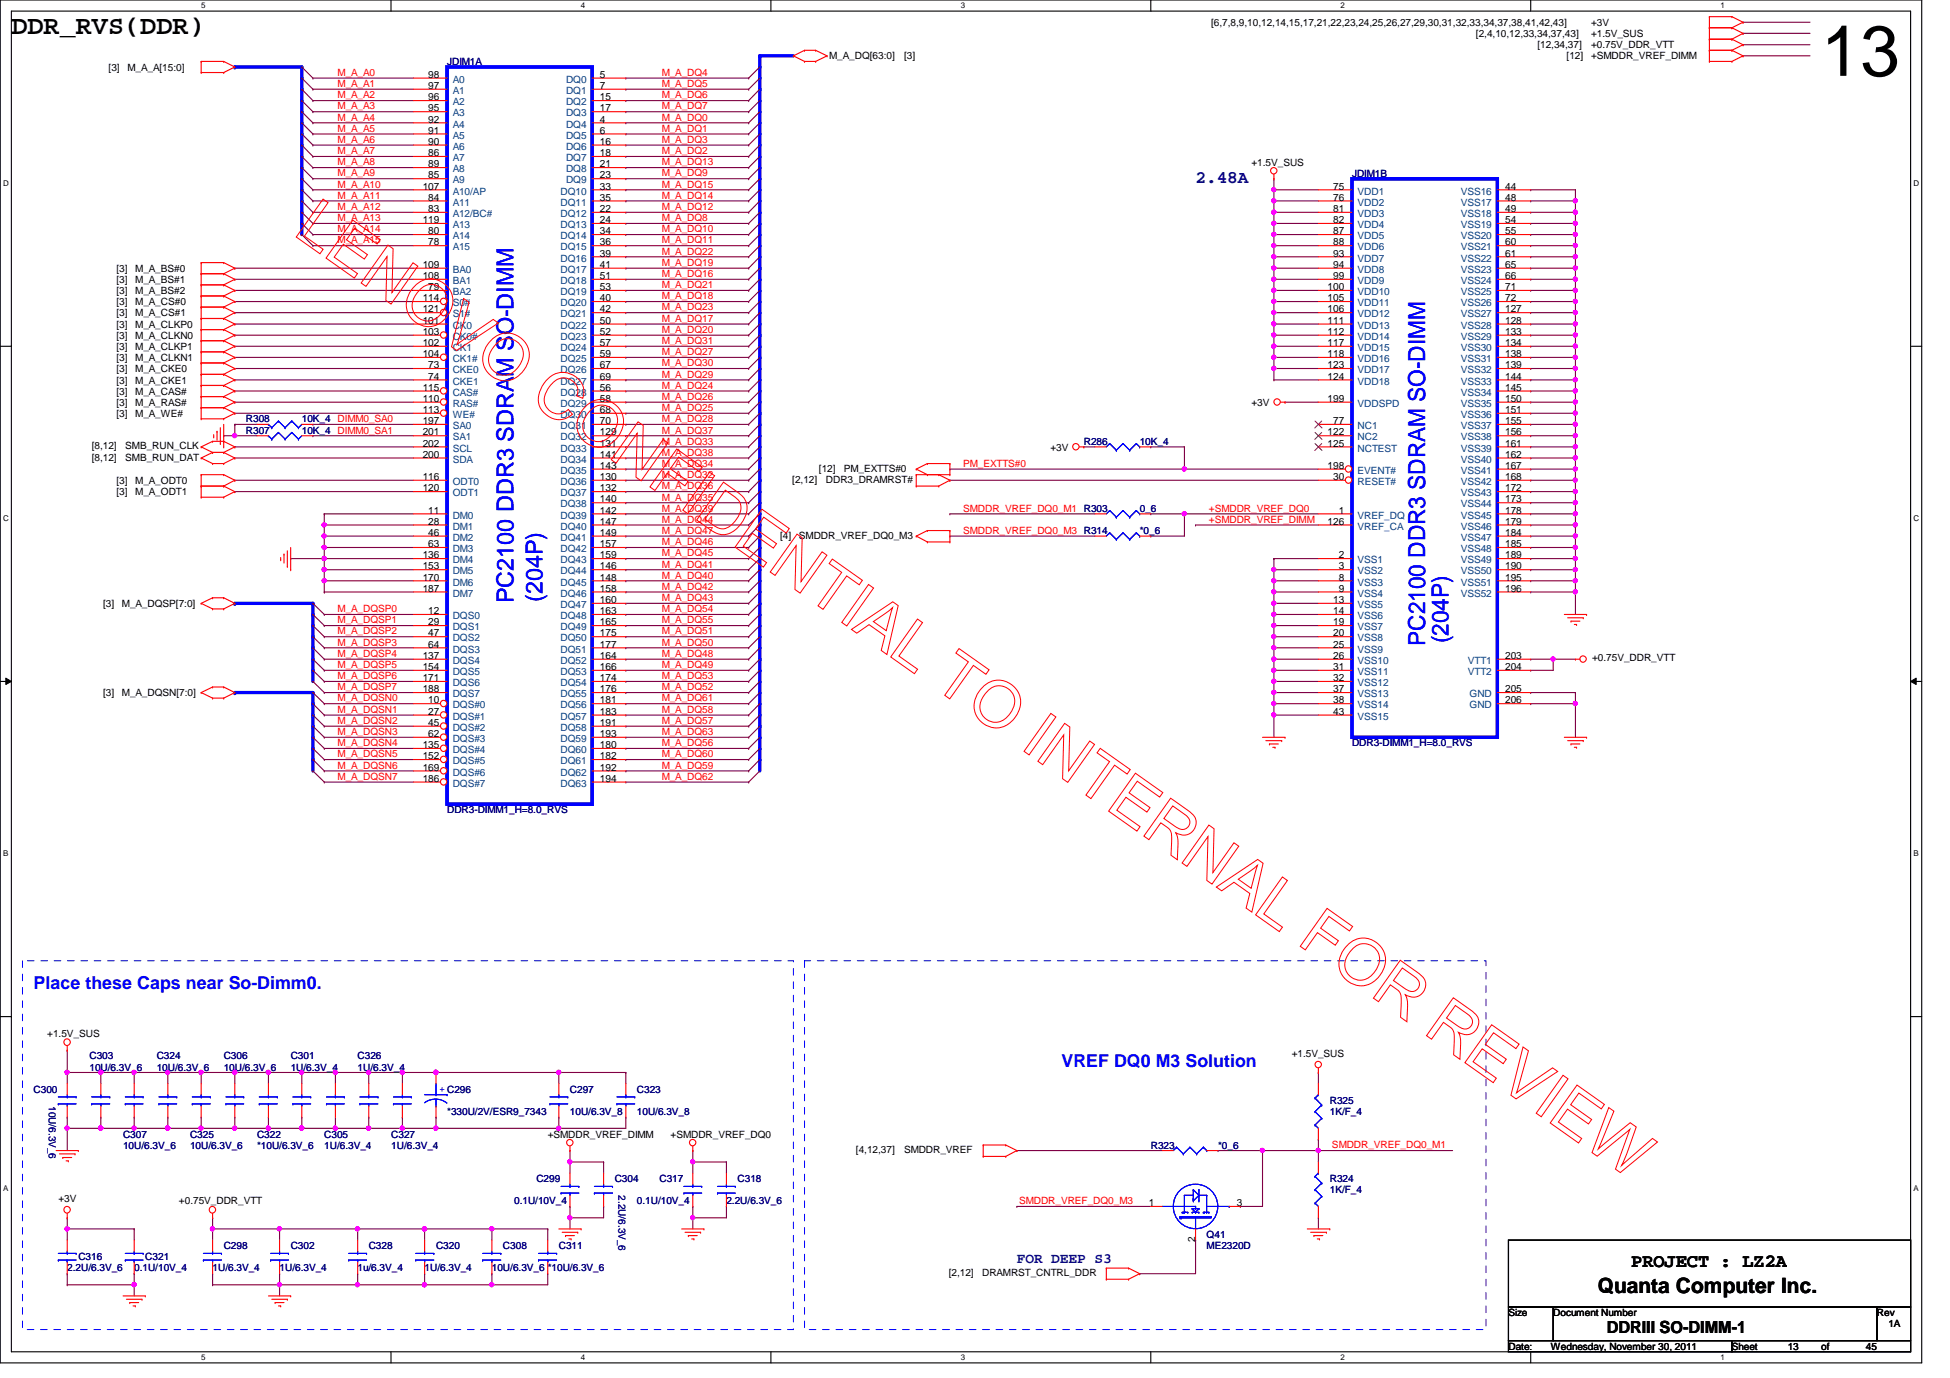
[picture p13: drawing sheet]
<svg xmlns="http://www.w3.org/2000/svg" width="297mm" height="210mm" viewBox="0 0 297 210" stroke-linecap="round" stroke-linejoin="round" font-family="sans-serif">
<defs><g id="words">
<text font-size="10.9" x="277.4" y="11.6">13</text>
<text font-size="4.1" x="1.7" y="5.1">DDR_RVS(DDR)</text>
<g font-size="3.6" fill="#00f">
<text x="78.2" y="91.9" transform="rotate(-90 78.2 91.9)">PC2100 DDR3 SDRAM SO-DIMM</text>
<text x="82.6" y="91.7" transform="rotate(-90 82.6 91.7)">(204P)</text>
<text x="217.1" y="98.3" transform="rotate(-90 217.1 98.3)">PC2100 DDR3 SDRAM SO-DIMM</text>
<text x="220.6" y="98" transform="rotate(-90 220.6 98)">(204P)</text>
</g>
<text font-size="3.2" x="243.4" y="197">Quanta Computer Inc.</text>
<text font-size="2.9" x="248.5" y="193">PROJECT : LZ2A</text>
<text font-size="2.7" fill="#000080" x="182.1" y="27.8">2.48A</text>
<g font-size="2.7" fill="#00f">
<text x="5.1" y="150.6">Place these Caps near So-Dimm0.</text>
<text x="161.7" y="162.5">VREF DQ0 M3 Solution</text>
</g>
<text font-size="2.5" x="244.8" y="203">DDRIII SO-DIMM-1</text>
<text font-size="2.2" fill="#000080" x="154.9" y="192.4">FOR DEEP S3</text>
<g font-size="1.5">
<text x="184.5" y="3.9">[6,7,8,9,10,12,14,15,17,21,22,23,24,25,26,27,29,30,31,32,33,34,37,38,41,42,43]</text>
<text x="224.8" y="5.6">[2,4,10,12,33,34,37,43]</text>
<text x="242.4" y="3.9">+3V</text>
<text x="242.4" y="5.6">+1.5V_SUS</text>
<text x="16.5" y="10.8">[3]</text>
<text x="19.4" y="10.8">M_A_A[15:0]</text>
<text x="65.2" y="11.9">98</text>
<text x="91.4" y="11.9">5</text>
<text x="126.3" y="9.1">M_A_DQ[63:0]</text>
<text x="137.7" y="9.1">[3]</text>
<text x="234.2" y="7.4">[12,34,37]</text>
<text x="238.6" y="9.1">[12]</text>
<text x="242.4" y="9.1">+SMDDR_VREF_DIMM</text>
<text x="242.4" y="7.4">+0.75V_DDR_VTT</text>
<text x="65.2" y="13.5">97</text>
<text x="65.2" y="15.3">96</text>
<text x="65.2" y="17">95</text>
<text x="91.4" y="13.5">7</text>
<text x="91.4" y="15.3">15</text>
<text x="91.4" y="17">17</text>
<text x="65.2" y="18.7">92</text>
<text x="65.2" y="20.4">91</text>
<text x="65.2" y="22.1">90</text>
<text x="65.2" y="23.8">86</text>
<text x="91.4" y="18.7">4</text>
<text x="91.4" y="20.4">6</text>
<text x="91.4" y="22.1">16</text>
<text x="91.4" y="23.8">18</text>
<text x="64.4" y="28.9">107</text>
<text x="65.2" y="25.5">89</text>
<text x="65.2" y="27.2">85</text>
<text x="91.4" y="25.5">21</text>
<text x="91.4" y="27.2">23</text>
<text x="91.4" y="28.9">33</text>
<text x="190.6" y="25.2">+1.5V_SUS</text>
<text x="203.1" y="28.9">75</text>
<text x="229.3" y="28.9">44</text>
<text x="64.4" y="34">119</text>
<text x="65.2" y="30.6">84</text>
<text x="65.2" y="32.3">83</text>
<text x="65.2" y="35.7">80</text>
<text x="91.4" y="30.6">35</text>
<text x="91.4" y="32.3">22</text>
<text x="91.4" y="34">24</text>
<text x="91.4" y="35.7">34</text>
<text x="203.1" y="30.6">76</text>
<text x="203.1" y="32.3">81</text>
<text x="203.1" y="34">82</text>
<text x="203.1" y="35.7">87</text>
<text x="229.3" y="30.6">48</text>
<text x="229.3" y="32.3">49</text>
<text x="229.3" y="34">54</text>
<text x="229.3" y="35.7">55</text>
<text x="17.7" y="41.4">[3]</text>
<text x="20.6" y="41.4">M_A_BS#0</text>
<text x="64.4" y="40.8">109</text>
<text x="65.2" y="37.4">78</text>
<text x="91.4" y="37.4">36</text>
<text x="91.4" y="39.1">39</text>
<text x="91.4" y="40.8">41</text>
<text x="203.1" y="37.4">88</text>
<text x="203.1" y="39.1">93</text>
<text x="203.1" y="40.8">94</text>
<text x="229.3" y="37.4">60</text>
<text x="229.3" y="39.1">61</text>
<text x="229.3" y="40.8">65</text>
<text x="17.7" y="43.1">[3]</text>
<text x="17.7" y="44.8">[3]</text>
<text x="17.7" y="46.5">[3]</text>
<text x="20.6" y="43.1">M_A_BS#1</text>
<text x="20.6" y="44.8">M_A_BS#2</text>
<text x="20.6" y="46.5">M_A_CS#0</text>
<text x="64.4" y="42.5">108</text>
<text x="64.4" y="45.9">114</text>
<text x="64.4" y="47.6">121</text>
<text x="65.2" y="44.2">79</text>
<text x="91.4" y="42.5">51</text>
<text x="91.4" y="44.2">53</text>
<text x="91.4" y="45.9">40</text>
<text x="91.4" y="47.6">42</text>
<text x="202.2" y="44.2">100</text>
<text x="202.2" y="45.9">105</text>
<text x="202.2" y="47.6">106</text>
<text x="203.1" y="42.5">99</text>
<text x="229.3" y="42.5">66</text>
<text x="229.3" y="44.2">71</text>
<text x="229.3" y="45.9">72</text>
<text x="229.3" y="47.6">127</text>
<text x="17.7" y="48.2">[3]</text>
<text x="17.7" y="49.9">[3]</text>
<text x="17.7" y="51.6">[3]</text>
<text x="17.7" y="53.3">[3]</text>
<text x="20.6" y="48.2">M_A_CS#1</text>
<text x="20.6" y="49.9">M_A_CLKP0</text>
<text x="20.6" y="51.6">M_A_CLKN0</text>
<text x="20.6" y="53.3">M_A_CLKP1</text>
<text x="64.4" y="49.3">101</text>
<text x="64.4" y="51">103</text>
<text x="64.4" y="52.7">102</text>
<text x="91.4" y="49.3">50</text>
<text x="91.4" y="51">52</text>
<text x="91.4" y="52.7">57</text>
<text x="202.2" y="49.3">111</text>
<text x="202.2" y="51">112</text>
<text x="202.2" y="52.7">117</text>
<text x="229.3" y="49.3">128</text>
<text x="229.3" y="51">133</text>
<text x="229.3" y="52.7">134</text>
<text x="17.7" y="55">[3]</text>
<text x="17.7" y="56.7">[3]</text>
<text x="17.7" y="58.4">[3]</text>
<text x="20.6" y="55">M_A_CLKN1</text>
<text x="20.6" y="56.7">M_A_CKE0</text>
<text x="20.6" y="58.4">M_A_CKE1</text>
<text x="64.4" y="54.4">104</text>
<text x="64.4" y="59.5">115</text>
<text x="65.2" y="56.1">73</text>
<text x="65.2" y="57.8">74</text>
<text x="91.4" y="54.4">59</text>
<text x="91.4" y="56.1">67</text>
<text x="91.4" y="57.8">69</text>
<text x="91.4" y="59.5">56</text>
<text x="202.2" y="54.4">118</text>
<text x="202.2" y="56.1">123</text>
<text x="202.2" y="57.8">124</text>
<text x="229.3" y="54.4">138</text>
<text x="229.3" y="56.1">139</text>
<text x="229.3" y="57.8">144</text>
<text x="229.3" y="59.5">145</text>
<text x="17.7" y="60.1">[3]</text>
<text x="17.7" y="61.8">[3]</text>
<text x="17.7" y="63.5">[3]</text>
<text x="20.6" y="60.1">M_A_CAS#</text>
<text x="20.6" y="61.8">M_A_RAS#</text>
<text x="20.6" y="63.5">M_A_WE#</text>
<text x="64.4" y="61.2">110</text>
<text x="64.4" y="62.9">113</text>
<text x="64.4" y="64.6">197</text>
<text x="91.4" y="61.2">58</text>
<text x="91.4" y="62.9">68</text>
<text x="91.4" y="64.6">70</text>
<text x="190.6" y="61.8">+3V</text>
<text x="202.2" y="61.2">199</text>
<text x="203.1" y="64.6">77</text>
<text x="229.3" y="61.2">150</text>
<text x="229.3" y="62.9">151</text>
<text x="229.3" y="64.6">155</text>
<text x="14" y="68.5">[8,12]</text>
<text x="14" y="70.1">[8,12]</text>
<text x="19.1" y="68.5">SMB_RUN_CLK</text>
<text x="19.1" y="70.1">SMB_RUN_DAT</text>
<text x="64.4" y="66.3">201</text>
<text x="64.4" y="68">202</text>
<text x="64.4" y="69.7">200</text>
<text x="91.4" y="66.3">129</text>
<text x="91.4" y="68">131</text>
<text x="91.4" y="69.7">141</text>
<text x="91.4" y="71.4">143</text>
<text x="124.8" y="71.8">[12]</text>
<text x="128.5" y="71.8">PM_EXTTS#0</text>
<text x="160" y="68.6">+3V</text>
<text x="202.2" y="66.3">122</text>
<text x="202.2" y="68">125</text>
<text x="202.2" y="71.4">198</text>
<text x="229.3" y="66.3">156</text>
<text x="229.3" y="68">161</text>
<text x="229.3" y="69.7">162</text>
<text x="229.3" y="71.4">167</text>
<text x="17.7" y="73.7">[3]</text>
<text x="17.7" y="75.4">[3]</text>
<text x="20.6" y="73.7">M_A_ODT0</text>
<text x="20.6" y="75.4">M_A_ODT1</text>
<text x="64.4" y="73.1">116</text>
<text x="64.4" y="74.8">120</text>
<text x="91.4" y="73.1">130</text>
<text x="91.4" y="74.8">132</text>
<text x="91.4" y="76.5">140</text>
<text x="120.7" y="73.5">[2,12]</text>
<text x="125.8" y="73.5">DDR3_DRAMRST#</text>
<text x="203.1" y="73.1">30</text>
<text x="229.3" y="73.1">168</text>
<text x="229.3" y="74.8">172</text>
<text x="229.3" y="76.5">173</text>
<text x="65.2" y="78.2">11</text>
<text x="65.2" y="79.9">28</text>
<text x="65.2" y="81.6">46</text>
<text x="65.2" y="83.4">63</text>
<text x="91.4" y="78.2">142</text>
<text x="91.4" y="79.9">147</text>
<text x="91.4" y="81.6">149</text>
<text x="91.4" y="83.4">157</text>
<text x="118.8" y="82">[4]</text>
<text x="121.7" y="82">SMDDR_VREF_DQ0_M3</text>
<text x="202.2" y="79.9">126</text>
<text x="203.9" y="78.2">1</text>
<text x="229.3" y="78.2">178</text>
<text x="229.3" y="79.9">179</text>
<text x="229.3" y="81.6">184</text>
<text x="229.3" y="83.4">185</text>
<text x="64.4" y="85">136</text>
<text x="64.4" y="86.7">153</text>
<text x="64.4" y="88.4">170</text>
<text x="91.4" y="85">159</text>
<text x="91.4" y="86.7">146</text>
<text x="91.4" y="88.4">148</text>
<text x="203.9" y="85">2</text>
<text x="203.9" y="86.7">3</text>
<text x="203.9" y="88.4">8</text>
<text x="229.3" y="85">189</text>
<text x="229.3" y="86.7">190</text>
<text x="229.3" y="88.4">195</text>
<text x="15.7" y="92.5">[3]</text>
<text x="18.6" y="92.5">M_A_DQSP[7:0]</text>
<text x="64.4" y="90.1">187</text>
<text x="65.2" y="93.6">12</text>
<text x="65.2" y="95.2">29</text>
<text x="91.4" y="90.1">158</text>
<text x="91.4" y="91.9">160</text>
<text x="91.4" y="93.6">163</text>
<text x="91.4" y="95.2">165</text>
<text x="203.1" y="91.9">13</text>
<text x="203.1" y="93.6">14</text>
<text x="203.1" y="95.2">19</text>
<text x="203.9" y="90.1">9</text>
<text x="229.3" y="90.1">196</text>
<text x="64.4" y="100.4">137</text>
<text x="65.2" y="96.9">47</text>
<text x="65.2" y="98.6">64</text>
<text x="91.4" y="96.9">175</text>
<text x="91.4" y="98.6">177</text>
<text x="91.4" y="100.4">164</text>
<text x="203.1" y="96.9">20</text>
<text x="203.1" y="98.6">25</text>
<text x="203.1" y="100.4">26</text>
<text x="229.3" y="100.4">203</text>
<text x="242.5" y="100.8">+0.75V_DDR_VTT</text>
<text x="15.7" y="106">[3]</text>
<text x="18.6" y="106">M_A_DQSN[7:0]</text>
<text x="64.4" y="102.1">154</text>
<text x="64.4" y="103.8">171</text>
<text x="64.4" y="105.5">188</text>
<text x="65.2" y="107.1">10</text>
<text x="91.4" y="102.1">166</text>
<text x="91.4" y="103.8">174</text>
<text x="91.4" y="105.5">176</text>
<text x="91.4" y="107.1">181</text>
<text x="203.1" y="102.1">31</text>
<text x="203.1" y="103.8">32</text>
<text x="203.1" y="105.5">37</text>
<text x="203.1" y="107.1">38</text>
<text x="229.3" y="102.1">204</text>
<text x="229.3" y="105.5">205</text>
<text x="229.3" y="107.1">206</text>
<text x="64.4" y="114">135</text>
<text x="65.2" y="108.9">27</text>
<text x="65.2" y="110.6">45</text>
<text x="65.2" y="112.3">62</text>
<text x="91.4" y="108.9">183</text>
<text x="91.4" y="110.6">191</text>
<text x="91.4" y="112.3">193</text>
<text x="91.4" y="114">180</text>
<text x="203.1" y="108.9">43</text>
<text x="64.4" y="115.7">152</text>
<text x="64.4" y="117.4">169</text>
<text x="64.4" y="119.1">186</text>
<text x="91.4" y="115.7">182</text>
<text x="91.4" y="117.4">192</text>
<text x="91.4" y="119.1">194</text>
<text x="7.2" y="157.9">+1.5V_SUS</text>
<text x="196.8" y="161">+1.5V_SUS</text>
<text x="83.4" y="173.3">+SMDDR_VREF_DIMM</text>
<text x="102.1" y="173.3">+SMDDR_VREF_DQ0</text>
<text x="130.4" y="175.6">[4,12,37]</text>
<text x="137.7" y="175.6">SMDDR_VREF</text>
<text x="8.9" y="183.1">+3V</text>
<text x="27.3" y="183.5">+0.75V_DDR_VTT</text>
<text x="175" y="183.7">1</text>
<text x="188.4" y="183.7">3</text>
<text x="182.1" y="189.2" transform="rotate(-90 182.1 189.2)">2</text>
<text x="144.5" y="194.4">[2,12]</text>
<text x="149.6" y="194.4">DRAMRST_CNTRL_DDR</text>
<text x="229.8" y="200.5">Size</text>
<text x="236.6" y="200.5">Document Number</text>
<text x="285.9" y="200.5">Rev</text>
<text x="287.7" y="202.2">1A</text>
<text x="229.8" y="205.6">Date:</text>
<text x="236.3" y="205.6">Wednesday, November 30, 2011</text>
<text x="263.8" y="205.6">Sheet</text>
<text x="272.3" y="205.6">13</text>
<text x="277.4" y="205.6">of</text>
<text x="284.2" y="205.6">45</text>
</g>
<g font-size="1.5" fill="#f00">
<text x="51.4" y="11.6">M_A_A0</text>
<text x="100.8" y="11.6">M_A_DQ4</text>
<text x="51.4" y="15">M_A_A2</text>
<text x="51.4" y="16.7">M_A_A3</text>
<text x="51.4" y="13.3">M_A_A1</text>
<text x="100.8" y="13.3">M_A_DQ5</text>
<text x="100.8" y="16.7">M_A_DQ7</text>
<text x="100.8" y="15">M_A_DQ6</text>
<text x="51.4" y="23.5">M_A_A7</text>
<text x="51.4" y="21.8">M_A_A6</text>
<text x="51.4" y="20.1">M_A_A5</text>
<text x="51.4" y="18.4">M_A_A4</text>
<text x="100.8" y="20.1">M_A_DQ1</text>
<text x="100.8" y="18.4">M_A_DQ0</text>
<text x="100.8" y="21.8">M_A_DQ3</text>
<text x="100.8" y="23.5">M_A_DQ2</text>
<text x="51.4" y="28.6">M_A_A10</text>
<text x="51.4" y="26.9">M_A_A9</text>
<text x="51.4" y="25.2">M_A_A8</text>
<text x="100.8" y="26.9">M_A_DQ9</text>
<text x="100.8" y="28.6">M_A_DQ15</text>
<text x="100.8" y="25.2">M_A_DQ13</text>
<text x="51.4" y="35.4">M_A_A14</text>
<text x="51.4" y="33.7">M_A_A13</text>
<text x="51.4" y="32">M_A_A12</text>
<text x="51.4" y="30.3">M_A_A11</text>
<text x="100.8" y="33.7">M_A_DQ8</text>
<text x="100.8" y="30.3">M_A_DQ14</text>
<text x="100.8" y="35.4">M_A_DQ10</text>
<text x="100.8" y="32">M_A_DQ12</text>
<text x="51.4" y="37.1">M_A_A15</text>
<text x="100.8" y="40.5">M_A_DQ19</text>
<text x="100.8" y="37.1">M_A_DQ11</text>
<text x="100.8" y="38.8">M_A_DQ22</text>
<text x="100.8" y="43.9">M_A_DQ21</text>
<text x="100.8" y="42.2">M_A_DQ16</text>
<text x="100.8" y="45.6">M_A_DQ18</text>
<text x="100.8" y="47.3">M_A_DQ23</text>
<text x="100.8" y="52.4">M_A_DQ31</text>
<text x="100.8" y="50.7">M_A_DQ20</text>
<text x="100.8" y="49">M_A_DQ17</text>
<text x="100.8" y="59.2">M_A_DQ24</text>
<text x="100.8" y="55.8">M_A_DQ30</text>
<text x="100.8" y="57.5">M_A_DQ29</text>
<text x="100.8" y="54.1">M_A_DQ27</text>
<text x="100.8" y="60.9">M_A_DQ26</text>
<text x="100.8" y="64.3">M_A_DQ28</text>
<text x="100.8" y="62.6">M_A_DQ25</text>
<text x="100.8" y="69.4">M_A_DQ38</text>
<text x="100.8" y="67.7">M_A_DQ33</text>
<text x="100.8" y="66">M_A_DQ37</text>
<text x="100.8" y="71.1">M_A_DQ34</text>
<text x="146.7" y="71.1">PM_EXTTS#0</text>
<text x="100.8" y="72.8">M_A_DQ32</text>
<text x="100.8" y="76.2">M_A_DQ35</text>
<text x="100.8" y="77.9">M_A_DQ39</text>
<text x="100.8" y="74.5">M_A_DQ36</text>
<text x="146.7" y="77.9">SMDDR_VREF_DQ0_M1 R303</text>
<text x="184.1" y="77.9">+SMDDR_VREF_DQ0</text>
<text x="100.8" y="79.6">M_A_DQ44</text>
<text x="100.8" y="81.3">M_A_DQ47</text>
<text x="100.8" y="83.1">M_A_DQ46</text>
<text x="146.7" y="81.3">SMDDR_VREF_DQ0_M3 R314</text>
<text x="184.1" y="79.6">+SMDDR_VREF_DIMM</text>
<text x="100.8" y="89.8">M_A_DQ42</text>
<text x="100.8" y="86.4">M_A_DQ41</text>
<text x="100.8" y="84.8">M_A_DQ45</text>
<text x="100.8" y="88.1">M_A_DQ40</text>
<text x="51.4" y="93.3">M_A_DQSP0</text>
<text x="51.4" y="95">M_A_DQSP1</text>
<text x="100.8" y="91.6">M_A_DQ43</text>
<text x="100.8" y="93.3">M_A_DQ54</text>
<text x="100.8" y="95">M_A_DQ55</text>
<text x="51.4" y="96.6">M_A_DQSP2</text>
<text x="51.4" y="98.3">M_A_DQSP3</text>
<text x="51.4" y="100.1">M_A_DQSP4</text>
<text x="51.4" y="101.8">M_A_DQSP5</text>
<text x="100.8" y="101.8">M_A_DQ49</text>
<text x="100.8" y="100.1">M_A_DQ48</text>
<text x="100.8" y="98.3">M_A_DQ50</text>
<text x="100.8" y="96.6">M_A_DQ51</text>
<text x="51.4" y="103.5">M_A_DQSP6</text>
<text x="51.4" y="105.2">M_A_DQSP7</text>
<text x="51.4" y="106.8">M_A_DQSN0</text>
<text x="100.8" y="106.8">M_A_DQ61</text>
<text x="100.8" y="103.5">M_A_DQ53</text>
<text x="100.8" y="105.2">M_A_DQ52</text>
<text x="51.4" y="108.6">M_A_DQSN1</text>
<text x="51.4" y="110.3">M_A_DQSN2</text>
<text x="51.4" y="112">M_A_DQSN3</text>
<text x="51.4" y="113.7">M_A_DQSN4</text>
<text x="100.8" y="112">M_A_DQ63</text>
<text x="100.8" y="113.7">M_A_DQ56</text>
<text x="100.8" y="110.3">M_A_DQ57</text>
<text x="100.8" y="108.6">M_A_DQ58</text>
<text x="51.4" y="115.4">M_A_DQSN5</text>
<text x="51.4" y="117.1">M_A_DQSN6</text>
<text x="51.4" y="118.8">M_A_DQSN7</text>
<text x="100.8" y="115.4">M_A_DQ60</text>
<text x="100.8" y="118.8">M_A_DQ62</text>
<text x="100.8" y="117.1">M_A_DQ59</text>
<text x="202.9" y="174.9">SMDDR_VREF_DQ0_M1</text>
<text x="155.2" y="183.4">SMDDR_VREF_DQ0_M3</text>
</g>
<g font-size="1.5" fill="#000080">
<text x="68.1" y="9.9">JDIM1A</text>
<text x="205.9" y="26.9">JDIM1B</text>
<text x="37.5" y="64.3">R308</text>
<text x="46" y="64.3">10K_4 DIMM0_SA0</text>
<text x="37.5" y="66">R307</text>
<text x="46" y="66">10K_4 DIMM0_SA1</text>
<text x="165.1" y="67.8">R286</text>
<text x="173.6" y="67.8">10K_4</text>
<text x="173.6" y="78">0_6</text>
<text x="173.6" y="81.4">*0_6</text>
<text x="205.9" y="113.7">DDR3-DIMM1_H=8.0_RVS</text>
<text x="68.1" y="123.9">DDR3-DIMM1_H=8.0_RVS</text>
<text x="13.6" y="161.4">C303</text>
<text x="23.9" y="161.4">C324</text>
<text x="34.1" y="161.4">C306</text>
<text x="44.3" y="161.4">C301</text>
<text x="54.5" y="161.4">C326</text>
<text x="5.1" y="166.5">C300</text>
<text x="13.6" y="163.1">10U/6.3V_6</text>
<text x="23.9" y="163.1">10U/6.3V_6</text>
<text x="34.1" y="163.1">10U/6.3V_6</text>
<text x="44.3" y="163.1">1U/6.3V_4</text>
<text x="54.5" y="163.1">1U/6.3V_4</text>
<text x="86.8" y="166.5">C297</text>
<text x="97" y="166.5">C323</text>
<text x="7.4" y="168.5" transform="rotate(90 7.4 168.5)">10U/6.3V_6</text>
<text x="18.8" y="173.3">C307</text>
<text x="29" y="173.3">C325</text>
<text x="39.2" y="173.3">C322</text>
<text x="49.4" y="173.3">C305</text>
<text x="59.6" y="173.3">C327</text>
<text x="68.1" y="169.9">*330U/2V/ESR9_7343</text>
<text x="86.8" y="169.9">10U/6.3V_8</text>
<text x="97" y="169.9">10U/6.3V_8</text>
<text x="202.6" y="168.1">R325</text>
<text x="202.6" y="169.9">1K/F_4</text>
<text x="18.8" y="175">10U/6.3V_6</text>
<text x="29" y="175">10U/6.3V_6</text>
<text x="39.2" y="175">*10U/6.3V_6</text>
<text x="49.4" y="175">1U/6.3V_4</text>
<text x="59.6" y="175">1U/6.3V_4</text>
<text x="175.3" y="175">R323</text>
<text x="185.5" y="175">*0_6</text>
<text x="78.3" y="183.5">0.1U/10V_4</text>
<text x="81.7" y="180.1">C299</text>
<text x="93.6" y="180.1">C304</text>
<text x="94.2" y="182.1" transform="rotate(90 94.2 182.1)">2.2U/6.3V_6</text>
<text x="97" y="183.5">0.1U/10V_4</text>
<text x="100.5" y="180.1">C317</text>
<text x="110.7" y="183.5">2.2U/6.3V_6</text>
<text x="112.3" y="180.1">C318</text>
<text x="202.6" y="180.1">R324</text>
<text x="202.6" y="181.8">1K/F_4</text>
<text x="11.9" y="192">C316</text>
<text x="22.1" y="192">C321</text>
<text x="34.1" y="190.3">C298</text>
<text x="44.3" y="190.3">C302</text>
<text x="56.2" y="190.3">C328</text>
<text x="66.4" y="190.3">C320</text>
<text x="76.6" y="190.3">C308</text>
<text x="85.1" y="190.3">C311</text>
<text x="183.8" y="188.6">Q41</text>
<text x="183.8" y="190.3">ME2320D</text>
<text x="10.2" y="193.7">2.2U/6.3V_6</text>
<text x="20.4" y="193.7">0.1U/10V_4</text>
<text x="32.4" y="193.7">1U/6.3V_4</text>
<text x="42.6" y="193.7">1U/6.3V_4</text>
<text x="54.5" y="193.7">1u/6.3V_4</text>
<text x="64.7" y="193.7">1U/6.3V_4</text>
<text x="74.9" y="193.7">10U/6.3V_6 *10U/6.3V_6</text>
</g>
<g font-size="1.5" fill="#004080">
<text x="69" y="12.6">A0</text>
<text x="69" y="14.3">A1</text>
<text x="69" y="16">A2</text>
<text x="69" y="17.7">A3</text>
<text x="86.2" y="12.6">DQ0</text>
<text x="86.2" y="14.3">DQ1</text>
<text x="86.2" y="16">DQ2</text>
<text x="86.2" y="17.7">DQ3</text>
<text x="69" y="19.4">A4</text>
<text x="69" y="21.1">A5</text>
<text x="69" y="22.8">A6</text>
<text x="86.2" y="19.4">DQ4</text>
<text x="86.2" y="21.1">DQ5</text>
<text x="86.2" y="22.8">DQ6</text>
<text x="69" y="24.6">A7</text>
<text x="69" y="26.2">A8</text>
<text x="69" y="27.9">A9</text>
<text x="69" y="29.6">A10/AP</text>
<text x="85.4" y="29.6">DQ10</text>
<text x="86.2" y="24.6">DQ7</text>
<text x="86.2" y="26.2">DQ8</text>
<text x="86.2" y="27.9">DQ9</text>
<text x="206.8" y="29.6">VDD1</text>
<text x="222.5" y="29.6">VSS16</text>
<text x="69" y="31.3">A11</text>
<text x="69" y="33.1">A12/BC#</text>
<text x="69" y="34.8">A13</text>
<text x="85.4" y="31.3">DQ11</text>
<text x="85.4" y="33.1">DQ12</text>
<text x="85.4" y="34.8">DQ13</text>
<text x="206.8" y="31.3">VDD2</text>
<text x="206.8" y="33.1">VDD3</text>
<text x="206.8" y="34.8">VDD4</text>
<text x="222.5" y="31.3">VSS17</text>
<text x="222.5" y="33.1">VSS18</text>
<text x="222.5" y="34.8">VSS19</text>
<text x="69" y="36.4">A14</text>
<text x="69" y="38.1">A15</text>
<text x="69" y="41.6">BA0</text>
<text x="85.4" y="36.4">DQ14</text>
<text x="85.4" y="38.1">DQ15</text>
<text x="85.4" y="39.8">DQ16</text>
<text x="85.4" y="41.6">DQ17</text>
<text x="206.8" y="36.4">VDD5</text>
<text x="206.8" y="38.1">VDD6</text>
<text x="206.8" y="39.8">VDD7</text>
<text x="206.8" y="41.6">VDD8</text>
<text x="222.5" y="36.4">VSS20</text>
<text x="222.5" y="38.1">VSS21</text>
<text x="222.5" y="39.8">VSS22</text>
<text x="222.5" y="41.6">VSS23</text>
<text x="69" y="43.3">BA1</text>
<text x="69" y="45">BA2</text>
<text x="69" y="46.7">S0#</text>
<text x="85.4" y="43.3">DQ18</text>
<text x="85.4" y="45">DQ19</text>
<text x="85.4" y="46.7">DQ20</text>
<text x="206.8" y="43.3">VDD9</text>
<text x="206.8" y="45">VDD10</text>
<text x="206.8" y="46.7">VDD11</text>
<text x="222.5" y="43.3">VSS24</text>
<text x="222.5" y="45">VSS25</text>
<text x="222.5" y="46.7">VSS26</text>
<text x="69" y="48.3">S1#</text>
<text x="69" y="50.1">CK0</text>
<text x="69" y="51.8">CK0#</text>
<text x="69" y="53.5">CK1</text>
<text x="85.4" y="48.3">DQ21</text>
<text x="85.4" y="50.1">DQ22</text>
<text x="85.4" y="51.8">DQ23</text>
<text x="85.4" y="53.5">DQ24</text>
<text x="206.8" y="48.3">VDD12</text>
<text x="206.8" y="50.1">VDD13</text>
<text x="206.8" y="51.8">VDD14</text>
<text x="206.8" y="53.5">VDD15</text>
<text x="222.5" y="48.3">VSS27</text>
<text x="222.5" y="50.1">VSS28</text>
<text x="222.5" y="51.8">VSS29</text>
<text x="222.5" y="53.5">VSS30</text>
<text x="69" y="55.2">CK1#</text>
<text x="69" y="56.9">CKE0</text>
<text x="69" y="58.6">CKE1</text>
<text x="85.4" y="55.2">DQ25</text>
<text x="85.4" y="56.9">DQ26</text>
<text x="85.4" y="58.6">DQ27</text>
<text x="206.8" y="55.2">VDD16</text>
<text x="206.8" y="56.9">VDD17</text>
<text x="206.8" y="58.6">VDD18</text>
<text x="222.5" y="55.2">VSS31</text>
<text x="222.5" y="56.9">VSS32</text>
<text x="222.5" y="58.6">VSS33</text>
<text x="69" y="60.3">CAS#</text>
<text x="69" y="62">RAS#</text>
<text x="69" y="63.7">WE#</text>
<text x="69" y="65.4">SA0</text>
<text x="85.4" y="60.3">DQ28</text>
<text x="85.4" y="62">DQ29</text>
<text x="85.4" y="63.7">DQ30</text>
<text x="85.4" y="65.4">DQ31</text>
<text x="206.8" y="62">VDDSPD</text>
<text x="206.8" y="65.4">NC1</text>
<text x="222.5" y="60.3">VSS34</text>
<text x="222.5" y="62">VSS35</text>
<text x="222.5" y="63.7">VSS36</text>
<text x="222.5" y="65.4">VSS37</text>
<text x="69" y="67.1">SA1</text>
<text x="69" y="68.8">SCL</text>
<text x="69" y="70.5">SDA</text>
<text x="85.4" y="67.1">DQ32</text>
<text x="85.4" y="68.8">DQ33</text>
<text x="85.4" y="70.5">DQ34</text>
<text x="206.8" y="67.1">NC2</text>
<text x="206.8" y="68.8">NCTEST</text>
<text x="222.5" y="67.1">VSS38</text>
<text x="222.5" y="68.8">VSS39</text>
<text x="222.5" y="70.5">VSS40</text>
<text x="69" y="73.9">ODT0</text>
<text x="69" y="75.6">ODT1</text>
<text x="85.4" y="72.2">DQ35</text>
<text x="85.4" y="73.9">DQ36</text>
<text x="85.4" y="75.6">DQ37</text>
<text x="85.4" y="77.3">DQ38</text>
<text x="206.8" y="72.2">EVENT#</text>
<text x="206.8" y="73.9">RESET#</text>
<text x="222.5" y="72.2">VSS41</text>
<text x="222.5" y="73.9">VSS42</text>
<text x="222.5" y="75.6">VSS43</text>
<text x="222.5" y="77.3">VSS44</text>
<text x="69" y="79">DM0</text>
<text x="69" y="80.7">DM1</text>
<text x="69" y="82.4">DM2</text>
<text x="85.4" y="79">DQ39</text>
<text x="85.4" y="80.7">DQ40</text>
<text x="85.4" y="82.4">DQ41</text>
<text x="206.8" y="79">VREF_DQ</text>
<text x="206.8" y="80.7">VREF_CA</text>
<text x="222.5" y="79">VSS45</text>
<text x="222.5" y="80.7">VSS46</text>
<text x="222.5" y="82.4">VSS47</text>
<text x="69" y="84.1">DM3</text>
<text x="69" y="85.8">DM4</text>
<text x="69" y="87.5">DM5</text>
<text x="69" y="89.2">DM6</text>
<text x="85.4" y="84.1">DQ42</text>
<text x="85.4" y="85.8">DQ43</text>
<text x="85.4" y="87.5">DQ44</text>
<text x="85.4" y="89.2">DQ45</text>
<text x="206.8" y="85.8">VSS1</text>
<text x="206.8" y="87.5">VSS2</text>
<text x="206.8" y="89.2">VSS3</text>
<text x="222.5" y="84.1">VSS48</text>
<text x="222.5" y="85.8">VSS49</text>
<text x="222.5" y="87.5">VSS50</text>
<text x="222.5" y="89.2">VSS51</text>
<text x="69" y="90.9">DM7</text>
<text x="69" y="94.3">DQS0</text>
<text x="85.4" y="90.9">DQ46</text>
<text x="85.4" y="92.6">DQ47</text>
<text x="85.4" y="94.3">DQ48</text>
<text x="206.8" y="90.9">VSS4</text>
<text x="206.8" y="92.6">VSS5</text>
<text x="206.8" y="94.3">VSS6</text>
<text x="222.5" y="90.9">VSS52</text>
<text x="69" y="96">DQS1</text>
<text x="69" y="97.7">DQS2</text>
<text x="69" y="99.4">DQS3</text>
<text x="69" y="101.1">DQS4</text>
<text x="85.4" y="96">DQ49</text>
<text x="85.4" y="97.7">DQ50</text>
<text x="85.4" y="99.4">DQ51</text>
<text x="85.4" y="101.1">DQ52</text>
<text x="206.8" y="96">VSS7</text>
<text x="206.8" y="97.7">VSS8</text>
<text x="206.8" y="99.4">VSS9</text>
<text x="206.8" y="101.1">VSS10</text>
<text x="223.6" y="101.1">VTT1</text>
<text x="69" y="102.8">DQS5</text>
<text x="69" y="104.5">DQS6</text>
<text x="69" y="106.2">DQS7</text>
<text x="69" y="107.9">DQS#0</text>
<text x="85.4" y="102.8">DQ53</text>
<text x="85.4" y="104.5">DQ54</text>
<text x="85.4" y="106.2">DQ55</text>
<text x="85.4" y="107.9">DQ56</text>
<text x="206.8" y="102.8">VSS11</text>
<text x="206.8" y="104.5">VSS12</text>
<text x="206.8" y="106.2">VSS13</text>
<text x="206.8" y="107.9">VSS14</text>
<text x="223.6" y="102.8">VTT2</text>
<text x="223.9" y="106.2">GND</text>
<text x="223.9" y="107.9">GND</text>
<text x="69" y="109.6">DQS#1</text>
<text x="69" y="111.3">DQS#2</text>
<text x="69" y="113">DQS#3</text>
<text x="85.4" y="109.6">DQ57</text>
<text x="85.4" y="111.3">DQ58</text>
<text x="85.4" y="113">DQ59</text>
<text x="206.8" y="109.6">VSS15</text>
<text x="69" y="114.7">DQS#4</text>
<text x="69" y="116.4">DQS#5</text>
<text x="69" y="118.2">DQS#6</text>
<text x="69" y="119.8">DQS#7</text>
<text x="85.4" y="114.7">DQ60</text>
<text x="85.4" y="116.4">DQ61</text>
<text x="85.4" y="118.2">DQ62</text>
<text x="85.4" y="119.8">DQ63</text>
</g>
<text font-size="1.5" fill="#00f" x="66.9" y="166.3">+ C296</text>
<g font-size="1.2">
<text x="30.6" y="1.3">5</text>
<text x="88.5" y="1.3">4</text>
<text x="146.3" y="1.3">3</text>
<text x="204.2" y="1.3">2</text>
<text x="262.1" y="1.3">1</text>
<text x=".5" y="28.3">D</text>
<text x="291.5" y="28.3">D</text>
<text x=".5" y="79.4">C</text>
<text x="291.5" y="79.4">C</text>
<text x=".5" y="130.4">B</text>
<text x="291.5" y="130.4">B</text>
<text x=".5" y="181.5">A</text>
<text x="291.5" y="181.5">A</text>
<text x="30.6" y="207.2">5</text>
<text x="88.5" y="207.2">4</text>
<text x="146.3" y="207.2">3</text>
<text x="204.2" y="207.2">2</text>
<text x="262.1" y="207.2">1</text>
</g>
</g></defs>
<path d="M0 0h292.7v207.6h-292.7zM1.7 1.7h289.3v204.2h-289.3z" fill="none" stroke="#000" stroke-width=".17"/>
<g fill="#fff">
<path d="M30.6 .2h.7v1.3h-.7z"/>
<path d="M30.6 206.1h.7v1.3h-.7z"/>
</g>
<path d="M59.6 0v1.7M59.6 205.9v1.7" fill="none" stroke="#000" stroke-width=".17"/>
<g fill="#fff">
<path d="M88.5 .2h.6v1.3h-.6z"/>
<path d="M88.5 206.1h.6v1.3h-.6z"/>
</g>
<path d="M117.4 0v1.7M117.4 205.9v1.7" fill="none" stroke="#000" stroke-width=".17"/>
<g fill="#fff">
<path d="M146.3 .2h.7v1.3h-.7z"/>
<path d="M146.3 206.1h.7v1.3h-.7z"/>
</g>
<path d="M175.3 0v1.7M175.3 205.9v1.7" fill="none" stroke="#000" stroke-width=".17"/>
<g fill="#fff">
<path d="M204.2 .2h.6v1.3h-.6z"/>
<path d="M204.2 206.1h.6v1.3h-.6z"/>
</g>
<path d="M233.2 0v1.7M233.2 205.9v1.7" fill="none" stroke="#000" stroke-width=".17"/>
<g fill="#fff">
<path d="M262.1 .2h.6v1.3h-.6z"/>
<path d="M262.1 206.1h.6v1.3h-.6z"/>
<path d="M.5 27.2h.8v1.4h-.8z"/>
<path d="M291.5 27.2h.8v1.4h-.8z"/>
<path d="M.5 78.3h.8v1.3h-.8z"/>
<path d="M291.5 78.3h.8v1.3h-.8z"/>
</g>
<path d="M0 52.7h1.7M291 52.7h1.7" fill="none" stroke="#000" stroke-width=".17"/>
<g fill="#fff">
<path d="M.5 129.3h.7v1.4h-.7z"/>
<path d="M291.5 129.3h.7v1.4h-.7z"/>
</g>
<path d="M0 103.8h1.7M291 103.8h1.7" fill="none" stroke="#000" stroke-width=".17"/>
<path d="M.9 103.3l.8 .5-.8 .5zM291 103.8l.9-.5v1z" fill="#000"/>
<path d="M.9 103.3l.8 .5-.8 .5zM291 103.8l.9-.5v1z" fill="none" stroke="#000" stroke-width=".15"/>
<g fill="#fff">
<path d="M.5 180.4h.7v1.3h-.7z"/>
<path d="M291.5 180.4h.7v1.3h-.7z"/>
</g>
<path d="M0 154.9h1.7M291 154.9h1.7" fill="none" stroke="#000" stroke-width=".17"/>
<g fill="none" stroke="#800040" stroke-width=".17">
<path d="M47.7 11.9h.1M47.7 18.7h.1M47.7 15.3h.1M47.7 17h.1M47.7 13.6h.1M47.7 11.9h15.3M47.7 18.7h15.3M47.7 15.3h15.3M47.7 17h15.3M47.7 13.6h15.3M47.7 37.4h.1M47.7 35.7h.1"/>
<path d="M47.7 34h.1M47.7 32.3h.1M47.7 30.6h.1M47.7 28.9h.1M47.7 27.2h.1M47.7 25.5h.1M47.7 23.8h.1M47.7 22.1h.1M47.7 20.4h.1M47.7 37.4h15.3M47.7 35.7h15.3M47.7 34h15.3"/>
<path d="M47.7 32.3h15.3M47.7 30.6h15.3M47.7 28.9h15.3M47.7 27.2h15.3M47.7 25.5h15.3M47.7 23.8h15.3M47.7 22.1h15.3M47.7 20.4h15.3"/>
</g>
<path d="M35.8 10.2h10.2" fill="none" stroke="#00f" stroke-width=".51"/>
<circle cx="35.8" cy="10.2" r=".25" fill="#00f"/>
<g fill="none" stroke="#800040" stroke-width=".17">
<path d="M35.8 40.9h.1M35.8 59.6h.1M35.8 57.9h.1M35.8 56.1h.1M35.8 54.4h.1M35.8 52.7h.1M35.8 51.1h.1M35.8 49.4h.1M35.8 47.6h.1M35.8 45.9h.1M35.8 44.2h.1M35.8 42.5h.1"/>
<path d="M35.8 40.9h27.2M35.8 59.6h27.2M35.8 57.9h27.2M35.8 56.1h27.2M35.8 54.4h27.2M35.8 52.7h27.2M35.8 51.1h27.2M35.8 49.4h27.2M35.8 47.6h27.2M35.8 45.9h27.2M35.8 44.2h27.2M35.8 42.5h27.2"/>
<path d="M35.8 62.9h.1M35.8 61.3h.1M35.8 68.1h.1M35.8 69.8h.1M35.8 73.2h.1M35.8 74.9h.1M35.8 62.9h27.2M35.8 61.3h27.2M35.8 68.1h27.2M35.8 69.8h27.2M35.8 73.2h27.2M35.8 74.9h27.2"/>
<path d="M49.4 78.3h.1M49.4 80h.1M49.4 78.3h13.6M49.4 80h13.6"/>
</g>
<circle cx="49.4" cy="79.9" r=".32" fill="#f0f"/>
<circle cx="49.4" cy="79.9" r=".32" fill="none" stroke="#f0f" stroke-width=".17"/>
<path d="M49.4 81.7h.1M49.4 81.7h13.6" fill="none" stroke="#800040" stroke-width=".17"/>
<circle cx="49.4" cy="81.6" r=".32" fill="#f0f"/>
<circle cx="49.4" cy="81.6" r=".32" fill="none" stroke="#f0f" stroke-width=".17"/>
<path d="M49.4 83.4h.1M49.4 85.1h.1M49.4 86.8h.1M49.4 83.4h13.6M49.4 85.1h13.6M49.4 86.8h13.6" fill="none" stroke="#800040" stroke-width=".17"/>
<circle cx="49.4" cy="86.8" r=".32" fill="#f0f"/>
<circle cx="49.4" cy="86.8" r=".32" fill="none" stroke="#f0f" stroke-width=".17"/>
<g fill="none" stroke="#800040" stroke-width=".17">
<path d="M49.4 88.5h.1M49.4 90.2h.1M49.4 93.6h.1M49.4 95.3h.1M49.4 97h.1M49.4 98.7h.1M49.4 88.5h13.6M49.4 90.2h13.6M49.4 93.6h13.6M49.4 95.3h13.6M49.4 97h13.6M49.4 98.7h13.6"/>
<path d="M49.4 100.4h.1M49.4 102.1h.1M49.4 103.8h.1M49.4 105.5h.1M49.4 107.2h.1M49.4 108.9h.1M49.4 110.6h.1M49.4 112.3h.1M49.4 114h.1M49.4 115.7h.1M49.4 117.4h.1M49.4 119.1h.1"/>
<path d="M49.4 100.4h13.6M49.4 102.1h13.6M49.4 103.8h13.6M49.4 105.5h13.6M49.4 107.2h13.6M49.4 108.9h13.6M49.4 110.6h13.6M49.4 112.3h13.6M49.4 114h13.6M49.4 115.7h13.6M49.4 117.4h13.6M49.4 119.1h13.6"/>
</g>
<path d="M35.8 105.5h11.9" fill="none" stroke="#00f" stroke-width=".51"/>
<circle cx="35.8" cy="105.5" r=".25" fill="#00f"/>
<path d="M35.8 91.9h11.9" fill="none" stroke="#00f" stroke-width=".51"/>
<circle cx="35.8" cy="91.9" r=".25" fill="#00f"/>
<g fill="none" stroke="#800040" stroke-width=".17">
<path d="M95.3 11.9h.1M95.3 13.6h.1M95.3 17h.1M95.3 15.3h.1M95.3 18.7h.1M95.3 11.9h18.7M95.3 13.6h18.7M95.3 17h18.7M95.3 15.3h18.7M95.3 18.7h18.7M95.3 20.4h.1M95.3 22.1h.1"/>
<path d="M95.3 23.8h.1M95.3 27.2h.1M95.3 34h.1M95.3 30.6h.1M95.3 28.9h.1M95.3 35.7h.1M95.3 32.3h.1M95.3 25.5h.1M95.3 37.4h.1M95.3 39.1h.1M95.3 20.4h18.7M95.3 22.1h18.7"/>
<path d="M95.3 23.8h18.7M95.3 27.2h18.7M95.3 34h18.7M95.3 30.6h18.7M95.3 28.9h18.7M95.3 35.7h18.7M95.3 32.3h18.7M95.3 25.5h18.7M95.3 37.4h18.7M95.3 39.1h18.7M95.3 44.2h.1M95.3 42.5h.1"/>
<path d="M95.3 40.9h.1M95.3 45.9h.1M95.3 59.6h.1M95.3 56.1h.1M95.3 57.9h.1M95.3 52.7h.1M95.3 54.4h.1M95.3 51.1h.1M95.3 49.4h.1M95.3 47.6h.1M95.3 44.2h18.7M95.3 42.5h18.7"/>
<path d="M95.3 40.9h18.7M95.3 45.9h18.7M95.3 59.6h18.7M95.3 56.1h18.7M95.3 57.9h18.7M95.3 52.7h18.7M95.3 54.4h18.7M95.3 51.1h18.7M95.3 49.4h18.7M95.3 47.6h18.7M95.3 61.3h.1M95.3 64.6h.1"/>
<path d="M95.3 69.8h.1M95.3 73.2h.1M95.3 68.1h.1M95.3 76.6h.1M95.3 78.3h.1M95.3 74.9h.1M95.3 66.4h.1M95.3 71.5h.1M95.3 62.9h.1M95.3 80h.1M95.3 61.3h18.7M95.3 64.6h18.7"/>
<path d="M95.3 69.8h18.7M95.3 73.2h18.7M95.3 68.1h18.7M95.3 76.6h18.7M95.3 78.3h18.7M95.3 74.9h18.7M95.3 66.4h18.7M95.3 71.5h18.7M95.3 62.9h18.7M95.3 80h18.7M95.3 90.2h.1M95.3 91.9h.1"/>
<path d="M95.3 98.7h.1M95.3 93.6h.1M95.3 95.3h.1M95.3 97h.1M95.3 86.8h.1M95.3 85.1h.1M95.3 81.7h.1M95.3 83.4h.1M95.3 88.5h.1M95.3 90.2h18.7M95.3 91.9h18.7M95.3 98.7h18.7"/>
<path d="M95.3 93.6h18.7M95.3 95.3h18.7M95.3 97h18.7M95.3 86.8h18.7M95.3 85.1h18.7M95.3 81.7h18.7M95.3 83.4h18.7M95.3 88.5h18.7M95.3 102.1h.1M95.3 100.4h.1M95.3 107.2h.1M95.3 115.7h.1"/>
<path d="M95.3 119.1h.1M95.3 112.3h.1M95.3 103.8h.1M95.3 105.5h.1M95.3 114h.1M95.3 110.6h.1M95.3 117.4h.1M95.3 108.9h.1M95.3 102.1h18.7M95.3 100.4h18.7M95.3 107.2h18.7M95.3 115.7h18.7"/>
<path d="M95.3 119.1h18.7M95.3 112.3h18.7M95.3 103.8h18.7M95.3 105.5h18.7M95.3 114h18.7M95.3 110.6h18.7M95.3 117.4h18.7M95.3 108.9h18.7"/>
</g>
<path d="M115.7 8.5h5.2" fill="none" stroke="#00f" stroke-width=".51"/>
<circle cx="115.7" cy="8.5" r=".25" fill="#00f"/>
<path d="M35.8 64.6h.1M35.8 66.4h.1M35.8 66.4h3.4M35.8 64.6v1.8M47.7 64.6h.1M47.7 66.4h.1M47.7 64.6h15.3M47.7 66.4h15.3" fill="none" stroke="#800040" stroke-width=".17"/>
<circle cx="35.7" cy="66.4" r=".32" fill="#f0f"/>
<circle cx="35.7" cy="66.4" r=".32" fill="none" stroke="#f0f" stroke-width=".17"/>
<path d="M194.1 57.9h.1M194.1 56.1h.1M194.1 52.7h.1M194.1 49.4h.1M194.1 57.9h6.7M194.1 49.4v1.7M194.1 56.1v1.8M194.1 52.7h6.7M34.1 66.4h.1M34.1 66.4h1.7M35.8 64.6h.1M35.8 64.6h3.4" fill="none" stroke="#800040" stroke-width=".17"/>
<circle cx="194" cy="49.3" r=".32" fill="#f0f"/>
<circle cx="194" cy="49.3" r=".32" fill="none" stroke="#f0f" stroke-width=".17"/>
<path d="M194.1 30.6h.1M194.1 34h.1M194.1 30.6h6.7M194.1 34h6.7M194.1 47.6h.1M194.1 45.9h.1M194.1 44.2h.1M194.1 47.6h6.7M194.1 45.9h6.7M194.1 44.2h6.7" fill="none" stroke="#800040" stroke-width=".17"/>
<circle cx="194" cy="34" r=".32" fill="#f0f"/>
<circle cx="194" cy="34" r=".32" fill="none" stroke="#f0f" stroke-width=".17"/>
<path d="M194.1 35.7h.1M194.1 39.1h.1M194.1 35.7h6.7M194.1 39.1h6.7M233.2 28.9h.1M233.2 28.9h6.8M194.1 40.9h.1M194.1 40.9h6.7M240 40.9h.1M240 40.9v1.6" fill="none" stroke="#800040" stroke-width=".17"/>
<circle cx="240" cy="40.8" r=".32" fill="#f0f"/>
<circle cx="240" cy="40.8" r=".32" fill="none" stroke="#f0f" stroke-width=".17"/>
<path d="M233.2 35.7h.1M233.2 35.7h6.8M233.2 54.4h.1M233.2 54.4h6.8" fill="none" stroke="#800040" stroke-width=".17"/>
<circle cx="240" cy="35.7" r=".32" fill="#f0f"/>
<circle cx="240" cy="35.7" r=".32" fill="none" stroke="#f0f" stroke-width=".17"/>
<path d="M233.2 34h.1M233.2 34h6.8M233.2 47.6h.1M233.2 47.6h6.8M233.2 61.3h.1M233.2 61.3h6.8M240 73.2h.1M240 73.2v1.7" fill="none" stroke="#800040" stroke-width=".17"/>
<circle cx="240" cy="74.9" r=".32" fill="#f0f"/>
<circle cx="240" cy="74.9" r=".32" fill="none" stroke="#f0f" stroke-width=".17"/>
<circle cx="240" cy="73.1" r=".32" fill="#f0f"/>
<circle cx="240" cy="73.1" r=".32" fill="none" stroke="#f0f" stroke-width=".17"/>
<path d="M233.2 64.6h.1M233.2 64.6h6.8M240 78.3h.1M240 78.3v1.7" fill="none" stroke="#800040" stroke-width=".17"/>
<circle cx="240" cy="79.9" r=".32" fill="#f0f"/>
<circle cx="240" cy="79.9" r=".32" fill="none" stroke="#f0f" stroke-width=".17"/>
<circle cx="240" cy="78.2" r=".32" fill="#f0f"/>
<circle cx="240" cy="78.2" r=".32" fill="none" stroke="#f0f" stroke-width=".17"/>
<path d="M233.2 57.9h.1M233.2 57.9h6.8M233.2 71.5h.1M233.2 71.5h6.8M233.2 88.5h.1M233.2 88.5h6.8M240 90.2h.1M240 90.2v3.4" fill="none" stroke="#800040" stroke-width=".17"/>
<circle cx="240" cy="90.1" r=".32" fill="#f0f"/>
<circle cx="240" cy="90.1" r=".32" fill="none" stroke="#f0f" stroke-width=".17"/>
<path d="M240 44.2h.1M240 44.2v1.7M233.2 76.6h.1M233.2 76.6h6.8" fill="none" stroke="#800040" stroke-width=".17"/>
<circle cx="240" cy="44.2" r=".32" fill="#f0f"/>
<circle cx="240" cy="44.2" r=".32" fill="none" stroke="#f0f" stroke-width=".17"/>
<path d="M240 74.9h.1M240 74.9v1.7M233.2 102.1h.1M233.2 102.1h3.4M236.6 100.4h.1M236.6 100.4h3.4" fill="none" stroke="#800040" stroke-width=".17"/>
<circle cx="236.6" cy="100.4" r=".32" fill="#f0f"/>
<circle cx="236.6" cy="100.4" r=".32" fill="none" stroke="#f0f" stroke-width=".17"/>
<g fill="none" stroke="#800040" stroke-width=".17">
<path d="M144.7 73.2h.1M144.7 73.2h56.1M180.4 71.5h.1M180.4 71.5h20.4M194.1 85.1h.1M194.1 98.7h.1M194.1 91.9h.1M194.1 88.5h.1M194.1 85.1h6.7M194.1 98.7h6.7M194.1 91.9h6.7M194.1 88.5h6.7"/>
<path d="M194.1 105.5h.1M194.1 105.5h6.7"/>
</g>
<circle cx="180.4" cy="71.4" r=".32" fill="#f0f"/>
<circle cx="180.4" cy="71.4" r=".32" fill="none" stroke="#f0f" stroke-width=".17"/>
<path d="M240 37.4h.1M240 37.4v1.7M240 51.1h.1M240 51.1v1.6M195.7 61.3h.1M195.7 61.3h5.1" fill="none" stroke="#800040" stroke-width=".17"/>
<circle cx="240" cy="37.4" r=".32" fill="#f0f"/>
<circle cx="240" cy="37.4" r=".32" fill="none" stroke="#f0f" stroke-width=".17"/>
<path d="M240 83.4h.1M240 83.4v1.7" fill="none" stroke="#800040" stroke-width=".17"/>
<circle cx="240" cy="83.4" r=".32" fill="#f0f"/>
<circle cx="240" cy="83.4" r=".32" fill="none" stroke="#f0f" stroke-width=".17"/>
<path d="M194.1 102.1h.1M194.1 102.1v1.7M236.6 100.4h.1M236.6 100.4v1.7" fill="none" stroke="#800040" stroke-width=".17"/>
<circle cx="194" cy="102.1" r=".32" fill="#f0f"/>
<circle cx="194" cy="102.1" r=".32" fill="none" stroke="#f0f" stroke-width=".17"/>
<path d="M240 62.9h.1M240 62.9v1.7M194.1 108.9h.1M194.1 108.9v3.4" fill="none" stroke="#800040" stroke-width=".17"/>
<circle cx="240" cy="62.9" r=".32" fill="#f0f"/>
<circle cx="240" cy="62.9" r=".32" fill="none" stroke="#f0f" stroke-width=".17"/>
<path d="M240 69.8h.1M240 69.8v1.7" fill="none" stroke="#800040" stroke-width=".17"/>
<circle cx="240" cy="69.7" r=".32" fill="#f0f"/>
<circle cx="240" cy="69.7" r=".32" fill="none" stroke="#f0f" stroke-width=".17"/>
<path d="M233.2 73.2h.1M233.2 73.2h6.8M194.1 86.8h.1M194.1 86.8v1.7M240 81.7h.1M240 81.7v1.7" fill="none" stroke="#800040" stroke-width=".17"/>
<circle cx="194" cy="86.8" r=".32" fill="#f0f"/>
<circle cx="194" cy="86.8" r=".32" fill="none" stroke="#f0f" stroke-width=".17"/>
<path d="M240 85.1h.1M240 85.1v1.7" fill="none" stroke="#800040" stroke-width=".17"/>
<circle cx="240" cy="85.1" r=".32" fill="#f0f"/>
<circle cx="240" cy="85.1" r=".32" fill="none" stroke="#f0f" stroke-width=".17"/>
<path d="M240 39.1h.1M240 39.1v1.8" fill="none" stroke="#800040" stroke-width=".17"/>
<circle cx="240" cy="39.1" r=".32" fill="#f0f"/>
<circle cx="240" cy="39.1" r=".32" fill="none" stroke="#f0f" stroke-width=".17"/>
<path d="M194.1 97h.1M194.1 97v1.7" fill="none" stroke="#800040" stroke-width=".17"/>
<circle cx="194" cy="97" r=".32" fill="#f0f"/>
<circle cx="194" cy="97" r=".32" fill="none" stroke="#f0f" stroke-width=".17"/>
<path d="M194.1 42.5h.1M194.1 42.5v1.7" fill="none" stroke="#800040" stroke-width=".17"/>
<circle cx="194" cy="42.5" r=".32" fill="#f0f"/>
<circle cx="194" cy="42.5" r=".32" fill="none" stroke="#f0f" stroke-width=".17"/>
<path d="M240 64.6h.1M240 64.6v1.8" fill="none" stroke="#800040" stroke-width=".17"/>
<circle cx="240" cy="64.6" r=".32" fill="#f0f"/>
<circle cx="240" cy="64.6" r=".32" fill="none" stroke="#f0f" stroke-width=".17"/>
<path d="M194.1 98.7h.1M194.1 98.7v1.7" fill="none" stroke="#800040" stroke-width=".17"/>
<circle cx="194" cy="98.7" r=".32" fill="#f0f"/>
<circle cx="194" cy="98.7" r=".32" fill="none" stroke="#f0f" stroke-width=".17"/>
<path d="M240 56.1h.1M240 56.1v1.8" fill="none" stroke="#800040" stroke-width=".17"/>
<circle cx="240" cy="57.8" r=".32" fill="#f0f"/>
<circle cx="240" cy="57.8" r=".32" fill="none" stroke="#f0f" stroke-width=".17"/>
<circle cx="240" cy="56.1" r=".32" fill="#f0f"/>
<circle cx="240" cy="56.1" r=".32" fill="none" stroke="#f0f" stroke-width=".17"/>
<path d="M240 66.4h.1M240 66.4v1.7" fill="none" stroke="#800040" stroke-width=".17"/>
<circle cx="240" cy="66.4" r=".32" fill="#f0f"/>
<circle cx="240" cy="66.4" r=".32" fill="none" stroke="#f0f" stroke-width=".17"/>
<path d="M194.1 88.5h.1M194.1 88.5v1.7" fill="none" stroke="#800040" stroke-width=".17"/>
<circle cx="194" cy="88.5" r=".32" fill="#f0f"/>
<circle cx="194" cy="88.5" r=".32" fill="none" stroke="#f0f" stroke-width=".17"/>
<path d="M240 71.5h.1M240 71.5v1.7" fill="none" stroke="#800040" stroke-width=".17"/>
<circle cx="240" cy="71.4" r=".32" fill="#f0f"/>
<circle cx="240" cy="71.4" r=".32" fill="none" stroke="#f0f" stroke-width=".17"/>
<path d="M194.1 95.3h.1M194.1 95.3v1.7M194.1 100.4h.1M194.1 100.4h6.7" fill="none" stroke="#800040" stroke-width=".17"/>
<circle cx="194" cy="95.3" r=".32" fill="#f0f"/>
<circle cx="194" cy="95.3" r=".32" fill="none" stroke="#f0f" stroke-width=".17"/>
<path d="M233.2 37.4h.1M233.2 37.4h6.8M233.2 62.9h.1M233.2 62.9h6.8M240 68.1h.1M240 68.1v1.7" fill="none" stroke="#800040" stroke-width=".17"/>
<circle cx="240" cy="68" r=".32" fill="#f0f"/>
<circle cx="240" cy="68" r=".32" fill="none" stroke="#f0f" stroke-width=".17"/>
<path d="M233.2 42.5h.1M233.2 42.5h6.8M240 52.7h.1M240 52.7v1.7" fill="none" stroke="#800040" stroke-width=".17"/>
<circle cx="240" cy="52.7" r=".32" fill="#f0f"/>
<circle cx="240" cy="52.7" r=".32" fill="none" stroke="#f0f" stroke-width=".17"/>
<path d="M240 30.6h.1M240 30.6v1.7" fill="none" stroke="#800040" stroke-width=".17"/>
<circle cx="240" cy="32.3" r=".32" fill="#f0f"/>
<circle cx="240" cy="32.3" r=".32" fill="none" stroke="#f0f" stroke-width=".17"/>
<circle cx="240" cy="30.6" r=".32" fill="#f0f"/>
<circle cx="240" cy="30.6" r=".32" fill="none" stroke="#f0f" stroke-width=".17"/>
<path d="M240 28.9h.1M240 28.9v1.7M194.1 42.5h.1M194.1 51.1h.1M194.1 42.5h6.7M194.1 51.1v1.6" fill="none" stroke="#800040" stroke-width=".17"/>
<circle cx="194" cy="51" r=".32" fill="#f0f"/>
<circle cx="194" cy="51" r=".32" fill="none" stroke="#f0f" stroke-width=".17"/>
<path d="M194.1 28.9h.1M194.1 28.9v1.7M233.2 86.8h.1M233.2 86.8h6.8" fill="none" stroke="#800040" stroke-width=".17"/>
<circle cx="194" cy="28.9" r=".32" fill="#f0f"/>
<circle cx="194" cy="28.9" r=".32" fill="none" stroke="#f0f" stroke-width=".17"/>
<path d="M233.2 39.1h.1M233.2 39.1h6.8M194.1 107.2h.1M194.1 107.2v1.7" fill="none" stroke="#800040" stroke-width=".17"/>
<circle cx="194" cy="108.9" r=".32" fill="#f0f"/>
<circle cx="194" cy="108.9" r=".32" fill="none" stroke="#f0f" stroke-width=".17"/>
<circle cx="194" cy="107.2" r=".32" fill="#f0f"/>
<circle cx="194" cy="107.2" r=".32" fill="none" stroke="#f0f" stroke-width=".17"/>
<path d="M233.2 74.9h.1M233.2 74.9h6.8M194.1 90.2h.1M194.1 90.2v1.7M233.2 85.1h.1M233.2 85.1h6.8M194.1 107.2h.1M194.1 107.2h6.7" fill="none" stroke="#800040" stroke-width=".17"/>
<circle cx="194" cy="90.1" r=".32" fill="#f0f"/>
<circle cx="194" cy="90.1" r=".32" fill="none" stroke="#f0f" stroke-width=".17"/>
<g fill="none" stroke="#800040" stroke-width=".17">
<path d="M240 35.7h.1M240 35.7v1.7M194.1 54.4h.1M194.1 54.4h6.7M233.2 80h.1M233.2 78.3h.1M233.2 80h6.8M233.2 78.3h6.8M240 80h.1M240 80v1.7M194.1 97h.1M194.1 90.2h.1"/>
<path d="M194.1 97h6.7M194.1 90.2h6.7M233.2 83.4h.1M233.2 83.4h6.8M194.1 103.8h.1M194.1 103.8h6.7"/>
</g>
<circle cx="240" cy="81.6" r=".32" fill="#f0f"/>
<circle cx="240" cy="81.6" r=".32" fill="none" stroke="#f0f" stroke-width=".17"/>
<path d="M194.1 35.7h.1M194.1 35.7v1.7" fill="none" stroke="#800040" stroke-width=".17"/>
<circle cx="194" cy="35.7" r=".32" fill="#f0f"/>
<circle cx="194" cy="35.7" r=".32" fill="none" stroke="#f0f" stroke-width=".17"/>
<path d="M194.1 37.4h.1M194.1 37.4v1.7" fill="none" stroke="#800040" stroke-width=".17"/>
<circle cx="194" cy="37.4" r=".32" fill="#f0f"/>
<circle cx="194" cy="37.4" r=".32" fill="none" stroke="#f0f" stroke-width=".17"/>
<path d="M233.2 45.9h.1M233.2 45.9h6.8M240 61.3h.1M240 61.3v1.6M233.2 81.7h.1M233.2 81.7h6.8" fill="none" stroke="#800040" stroke-width=".17"/>
<circle cx="240" cy="61.2" r=".32" fill="#f0f"/>
<circle cx="240" cy="61.2" r=".32" fill="none" stroke="#f0f" stroke-width=".17"/>
<path d="M194.1 39.1h.1M194.1 39.1v1.8" fill="none" stroke="#800040" stroke-width=".17"/>
<circle cx="194" cy="39.1" r=".32" fill="#f0f"/>
<circle cx="194" cy="39.1" r=".32" fill="none" stroke="#f0f" stroke-width=".17"/>
<path d="M233.2 32.3h.1M233.2 32.3h6.8M194.1 93.6h.1M194.1 93.6v1.7" fill="none" stroke="#800040" stroke-width=".17"/>
<circle cx="194" cy="93.6" r=".32" fill="#f0f"/>
<circle cx="194" cy="93.6" r=".32" fill="none" stroke="#f0f" stroke-width=".17"/>
<path d="M194.1 47.6h.1M194.1 47.6v1.8" fill="none" stroke="#800040" stroke-width=".17"/>
<circle cx="194" cy="47.6" r=".32" fill="#f0f"/>
<circle cx="194" cy="47.6" r=".32" fill="none" stroke="#f0f" stroke-width=".17"/>
<path d="M240 57.9h.1M240 57.9v1.7M194.1 108.9h.1M194.1 105.5h.1M194.1 108.9h6.7M194.1 105.5v1.7" fill="none" stroke="#800040" stroke-width=".17"/>
<circle cx="194" cy="105.5" r=".32" fill="#f0f"/>
<circle cx="194" cy="105.5" r=".32" fill="none" stroke="#f0f" stroke-width=".17"/>
<path d="M233.2 59.6h.1M233.2 44.2h.1M233.2 59.6h6.8M233.2 44.2h6.8M240 54.4h.1M240 54.4v1.7" fill="none" stroke="#800040" stroke-width=".17"/>
<circle cx="240" cy="54.4" r=".32" fill="#f0f"/>
<circle cx="240" cy="54.4" r=".32" fill="none" stroke="#f0f" stroke-width=".17"/>
<path d="M194.1 56.1h.1M194.1 56.1h6.7M233.2 66.4h.1M233.2 66.4h6.8" fill="none" stroke="#800040" stroke-width=".17"/>
<circle cx="194" cy="56.1" r=".32" fill="#f0f"/>
<circle cx="194" cy="56.1" r=".32" fill="none" stroke="#f0f" stroke-width=".17"/>
<path d="M233.2 40.9h.1M233.2 52.7h.1M233.2 49.4h.1M233.2 40.9h6.8M233.2 52.7h6.8M233.2 49.4h6.8M194.1 93.6h.1M194.1 91.9h.1M194.1 93.6h6.7M194.1 91.9v1.7" fill="none" stroke="#800040" stroke-width=".17"/>
<circle cx="194" cy="91.9" r=".32" fill="#f0f"/>
<circle cx="194" cy="91.9" r=".32" fill="none" stroke="#f0f" stroke-width=".17"/>
<path d="M194.1 27.2h.1M194.1 34h.1M194.1 27.2v1.7M194.1 34v1.7M233.2 51.1h.1M233.2 51.1h6.8M233.2 69.8h.1M233.2 69.8h6.8" fill="none" stroke="#800040" stroke-width=".17"/>
<circle cx="240" cy="51" r=".32" fill="#f0f"/>
<circle cx="240" cy="51" r=".32" fill="none" stroke="#f0f" stroke-width=".17"/>
<path d="M194.1 32.3h.1M194.1 32.3h6.7M240 47.6h.1M240 47.6v1.8" fill="none" stroke="#800040" stroke-width=".17"/>
<circle cx="240" cy="49.3" r=".32" fill="#f0f"/>
<circle cx="240" cy="49.3" r=".32" fill="none" stroke="#f0f" stroke-width=".17"/>
<circle cx="240" cy="47.6" r=".32" fill="#f0f"/>
<circle cx="240" cy="47.6" r=".32" fill="none" stroke="#f0f" stroke-width=".17"/>
<path d="M194.1 28.9h.1M194.1 28.9h6.7M240 45.9h.1M240 45.9v1.7" fill="none" stroke="#800040" stroke-width=".17"/>
<circle cx="240" cy="45.9" r=".32" fill="#f0f"/>
<circle cx="240" cy="45.9" r=".32" fill="none" stroke="#f0f" stroke-width=".17"/>
<path d="M194.1 44.2h.1M194.1 44.2v1.7M233.2 56.1h.1M233.2 56.1h6.8" fill="none" stroke="#800040" stroke-width=".17"/>
<circle cx="194" cy="44.2" r=".32" fill="#f0f"/>
<circle cx="194" cy="44.2" r=".32" fill="none" stroke="#f0f" stroke-width=".17"/>
<path d="M240 86.8h.1M240 86.8v1.7" fill="none" stroke="#800040" stroke-width=".17"/>
<circle cx="240" cy="86.8" r=".32" fill="#f0f"/>
<circle cx="240" cy="86.8" r=".32" fill="none" stroke="#f0f" stroke-width=".17"/>
<path d="M194.1 100.4h.1M194.1 100.4v1.7" fill="none" stroke="#800040" stroke-width=".17"/>
<circle cx="194" cy="100.4" r=".32" fill="#f0f"/>
<circle cx="194" cy="100.4" r=".32" fill="none" stroke="#f0f" stroke-width=".17"/>
<path d="M194.1 40.9h.1M194.1 40.9v1.6" fill="none" stroke="#800040" stroke-width=".17"/>
<circle cx="194" cy="40.8" r=".32" fill="#f0f"/>
<circle cx="194" cy="40.8" r=".32" fill="none" stroke="#f0f" stroke-width=".17"/>
<path d="M194.1 45.9h.1M194.1 45.9v1.7" fill="none" stroke="#800040" stroke-width=".17"/>
<circle cx="194" cy="45.9" r=".32" fill="#f0f"/>
<circle cx="194" cy="45.9" r=".32" fill="none" stroke="#f0f" stroke-width=".17"/>
<path d="M194.1 51.1h.1M194.1 51.1h6.7M240 76.6h.1M240 76.6v1.7M233.2 90.2h.1M233.2 90.2h6.8" fill="none" stroke="#800040" stroke-width=".17"/>
<circle cx="240" cy="76.6" r=".32" fill="#f0f"/>
<circle cx="240" cy="76.6" r=".32" fill="none" stroke="#f0f" stroke-width=".17"/>
<path d="M194.1 52.7h.1M194.1 52.7v1.7" fill="none" stroke="#800040" stroke-width=".17"/>
<circle cx="194" cy="52.7" r=".32" fill="#f0f"/>
<circle cx="194" cy="52.7" r=".32" fill="none" stroke="#f0f" stroke-width=".17"/>
<path d="M240 59.6h.1M240 59.6v1.7M194.1 102.1h.1M194.1 102.1h6.7" fill="none" stroke="#800040" stroke-width=".17"/>
<circle cx="240" cy="59.5" r=".32" fill="#f0f"/>
<circle cx="240" cy="59.5" r=".32" fill="none" stroke="#f0f" stroke-width=".17"/>
<g fill="none" stroke="#800040" stroke-width=".17">
<path d="M194.1 37.4h.1M194.1 37.4h6.7M233.2 30.6h.1M233.2 30.6h6.8M194.1 49.4h.1M194.1 49.4h6.7M240 42.5h.1M240 42.5v1.7M233.2 68.1h.1M233.2 68.1h6.8M194.1 95.3h.1M194.1 86.8h.1"/>
<path d="M194.1 95.3h6.7M194.1 86.8h6.7"/>
</g>
<circle cx="240" cy="42.5" r=".32" fill="#f0f"/>
<circle cx="240" cy="42.5" r=".32" fill="none" stroke="#f0f" stroke-width=".17"/>
<path d="M194.1 30.6h.1M194.1 30.6v1.7" fill="none" stroke="#800040" stroke-width=".17"/>
<circle cx="194" cy="30.6" r=".32" fill="#f0f"/>
<circle cx="194" cy="30.6" r=".32" fill="none" stroke="#f0f" stroke-width=".17"/>
<path d="M194.1 54.4h.1M194.1 54.4v1.7M240 49.4h.1M240 49.4v1.7" fill="none" stroke="#800040" stroke-width=".17"/>
<circle cx="194" cy="54.4" r=".32" fill="#f0f"/>
<circle cx="194" cy="54.4" r=".32" fill="none" stroke="#f0f" stroke-width=".17"/>
<path d="M194.1 103.8h.1M194.1 103.8v1.7" fill="none" stroke="#800040" stroke-width=".17"/>
<circle cx="194" cy="103.8" r=".32" fill="#f0f"/>
<circle cx="194" cy="103.8" r=".32" fill="none" stroke="#f0f" stroke-width=".17"/>
<path d="M240 32.3h.1M240 34h.1M240 32.3v3.4" fill="none" stroke="#800040" stroke-width=".17"/>
<circle cx="240" cy="34" r=".32" fill="#f0f"/>
<circle cx="240" cy="34" r=".32" fill="none" stroke="#f0f" stroke-width=".17"/>
<path d="M240 88.5h.1M240 88.5v1.7" fill="none" stroke="#800040" stroke-width=".17"/>
<circle cx="240" cy="88.5" r=".32" fill="#f0f"/>
<circle cx="240" cy="88.5" r=".32" fill="none" stroke="#f0f" stroke-width=".17"/>
<path d="M194.1 32.3h.1M194.1 32.3v1.7M194.1 85.1h.1M194.1 85.1v1.7M233.2 100.4h.1M233.2 100.4h3.4" fill="none" stroke="#800040" stroke-width=".17"/>
<circle cx="194" cy="32.3" r=".32" fill="#f0f"/>
<circle cx="194" cy="32.3" r=".32" fill="none" stroke="#f0f" stroke-width=".17"/>
<g fill="none" stroke="#800040" stroke-width=".17">
<path d="M144.7 71.5h.1M165.1 68.1h.1M165.1 68.1h1.7M175.3 68.1h.1M175.3 68.1h5.1M180.4 68.1h.1M180.4 68.1v3.4h-35.7M182.1 80h.1M182.1 80h18.7M233.2 105.5h.1M233.2 105.5h6.8M240 107.2h.1"/>
<path d="M240 107.2v5.1"/>
</g>
<circle cx="240" cy="107.2" r=".32" fill="#f0f"/>
<circle cx="240" cy="107.2" r=".32" fill="none" stroke="#f0f" stroke-width=".17"/>
<path d="M180.4 78.3h.1M180.4 78.3h20.4M49.4 90.2h.1M49.4 88.5h.1M49.4 86.8v3.4M233.2 107.2h.1M233.2 107.2h6.8" fill="none" stroke="#800040" stroke-width=".17"/>
<circle cx="49.4" cy="88.5" r=".32" fill="#f0f"/>
<circle cx="49.4" cy="88.5" r=".32" fill="none" stroke="#f0f" stroke-width=".17"/>
<path d="M49.4 86.8h.1M49.4 85.1v1.7" fill="none" stroke="#800040" stroke-width=".17"/>
<circle cx="49.4" cy="85.1" r=".32" fill="#f0f"/>
<circle cx="49.4" cy="85.1" r=".32" fill="none" stroke="#f0f" stroke-width=".17"/>
<g fill="none" stroke="#800040" stroke-width=".17">
<path d="M49.4 78.3h.1M49.4 78.3v5.1M144.7 78.3h.1M144.7 78.3h22.1M175.3 78.3h.1M175.3 78.3h5.1M180.4 78.3h.1M180.4 78.3v3.4h-5.1M49.4 83.4h.1M49.4 81.7h.1M144.7 81.7h.1M144.7 81.7h22.1"/>
<path d="M175.3 81.7h.1"/>
</g>
<circle cx="180.4" cy="78.2" r=".32" fill="#f0f"/>
<circle cx="180.4" cy="78.2" r=".32" fill="none" stroke="#f0f" stroke-width=".17"/>
<path d="M44.3 85.1h.1M44.3 85.1h5.1M49.4 85.1h.1M49.4 83.4v1.7M240 105.5h.1M240 105.5v1.7" fill="none" stroke="#800040" stroke-width=".17"/>
<circle cx="49.4" cy="83.4" r=".32" fill="#f0f"/>
<circle cx="49.4" cy="83.4" r=".32" fill="none" stroke="#f0f" stroke-width=".17"/>
<path d="M47.7 115.7v1.7" fill="none" stroke="#00f" stroke-width=".51"/>
<circle cx="47.7" cy="115.7" r=".25" fill="#00f"/>
<path d="M265.5 6.8h.1M265.5 8.5h.1M265.5 3.4h.1M265.5 5.1h.1M265.5 6.8h10.2M265.5 8.5h10.2M265.5 3.4h10.2M265.5 5.1h10.2" fill="none" stroke="#800040" stroke-width=".17"/>
<path d="M46 34v1.7" fill="none" stroke="#00f" stroke-width=".51"/>
<circle cx="46" cy="34" r=".25" fill="#00f"/>
<path d="M47.7 102.1v1.7" fill="none" stroke="#00f" stroke-width=".51"/>
<circle cx="47.7" cy="102.1" r=".25" fill="#00f"/>
<path d="M115.7 115.7v1.7" fill="none" stroke="#00f" stroke-width=".51"/>
<circle cx="115.7" cy="115.7" r=".25" fill="#00f"/>
<path d="M85.1 163.4h.1M85.1 163.4h10.2" fill="none" stroke="#800040" stroke-width=".17"/>
<circle cx="85.1" cy="163.3" r=".32" fill="#f0f"/>
<circle cx="85.1" cy="163.3" r=".32" fill="none" stroke="#f0f" stroke-width=".17"/>
<path d="M85.1 171.9h.1M85.1 171.9h10.2M95.3 163.4h.1M95.3 163.4v1.7" fill="none" stroke="#800040" stroke-width=".17"/>
<circle cx="85.1" cy="171.8" r=".32" fill="#f0f"/>
<circle cx="85.1" cy="171.8" r=".32" fill="none" stroke="#f0f" stroke-width=".17"/>
<path d="M85.1 163.4h.1M85.1 163.4v1.7M95.3 170.2h.1M95.3 170.2v1.7M10.2 187.2h.1M10.2 187.2v1.7M32.4 187.2h.1M32.4 187.2v1.7M86.8 185.5h.1M86.8 185.5h5.1M105.5 185.5h.1M105.5 185.5v1.7" fill="none" stroke="#800040" stroke-width=".17"/>
<circle cx="86.8" cy="185.5" r=".32" fill="#f0f"/>
<circle cx="86.8" cy="185.5" r=".32" fill="none" stroke="#f0f" stroke-width=".17"/>
<path d="M105.5 175.3h.1M105.5 175.3v1.7M32.4 195.7h.1M42.6 194h.1M42.6 194v1.7h-10.2M74.9 195.7h.1M74.9 195.7h8.5" fill="none" stroke="#800040" stroke-width=".17"/>
<circle cx="74.9" cy="195.7" r=".32" fill="#f0f"/>
<circle cx="74.9" cy="195.7" r=".32" fill="none" stroke="#f0f" stroke-width=".17"/>
<path d="M51.1 163.4h.1M51.1 163.4h5.1M86.8 185.5h.1M86.8 185.5v1.7" fill="none" stroke="#800040" stroke-width=".17"/>
<circle cx="51.1" cy="163.3" r=".32" fill="#f0f"/>
<circle cx="51.1" cy="163.3" r=".32" fill="none" stroke="#f0f" stroke-width=".17"/>
<path d="M86.8 177h.1M86.8 177v1.7M20.4 194h.1M20.4 194v1.7" fill="none" stroke="#800040" stroke-width=".17"/>
<circle cx="86.8" cy="177" r=".32" fill="#f0f"/>
<circle cx="86.8" cy="177" r=".32" fill="none" stroke="#f0f" stroke-width=".17"/>
<path d="M74.9 187.2h.1M74.9 187.2h8.5" fill="none" stroke="#800040" stroke-width=".17"/>
<circle cx="74.9" cy="187.2" r=".32" fill="#f0f"/>
<circle cx="74.9" cy="187.2" r=".32" fill="none" stroke="#f0f" stroke-width=".17"/>
<path d="M32.4 187.2h.1M32.4 187.2h10.2" fill="none" stroke="#800040" stroke-width=".17"/>
<circle cx="32.4" cy="187.2" r=".32" fill="#f0f"/>
<circle cx="32.4" cy="187.2" r=".32" fill="none" stroke="#f0f" stroke-width=".17"/>
<path d="M51.1 171.9h.1M51.1 171.9h5.1M64.7 187.2h.1M64.7 187.2h10.2M86.8 183.8h.1M86.8 183.8v1.7" fill="none" stroke="#800040" stroke-width=".17"/>
<circle cx="64.7" cy="187.2" r=".32" fill="#f0f"/>
<circle cx="64.7" cy="187.2" r=".32" fill="none" stroke="#f0f" stroke-width=".17"/>
<path d="M64.7 195.7h.1M64.7 195.7h10.2M74.9 187.2h.1M74.9 187.2v1.7M83.4 187.2h.1M83.4 194h.1M83.4 187.2v1.7M83.4 194v1.7" fill="none" stroke="#800040" stroke-width=".17"/>
<circle cx="64.7" cy="195.7" r=".32" fill="#f0f"/>
<circle cx="64.7" cy="195.7" r=".32" fill="none" stroke="#f0f" stroke-width=".17"/>
<path d="M86.8 177h.1M86.8 177h5.1M91.9 177h.1M91.9 177v1.7M10.2 187.2h.1M10.2 187.2h10.2M74.9 194h.1M74.9 194v1.7" fill="none" stroke="#800040" stroke-width=".17"/>
<circle cx="10.2" cy="187.2" r=".32" fill="#f0f"/>
<circle cx="10.2" cy="187.2" r=".32" fill="none" stroke="#f0f" stroke-width=".17"/>
<g fill="none" stroke="#800040" stroke-width=".17">
<path d="M10.2 170.2h.1M10.2 170.2v1.7M25.6 163.4h.1M25.6 163.4v1.7M30.6 163.4h.1M30.6 163.4v1.7M40.9 170.2h.1M40.9 170.2v1.7M46 170.2h.1M46 170.2v1.7M56.2 171.9h.1M56.2 171.9h5.1"/>
<path d="M61.3 163.4h.1M61.3 163.4v1.7M20.4 187.2h.1M20.4 187.2v1.7"/>
</g>
<circle cx="56.1" cy="171.8" r=".32" fill="#f0f"/>
<circle cx="56.1" cy="171.8" r=".32" fill="none" stroke="#f0f" stroke-width=".17"/>
<path d="M20.4 171.9h.1M20.4 171.9h5.2" fill="none" stroke="#800040" stroke-width=".17"/>
<circle cx="25.5" cy="171.8" r=".32" fill="#f0f"/>
<circle cx="25.5" cy="171.8" r=".32" fill="none" stroke="#f0f" stroke-width=".17"/>
<circle cx="20.4" cy="171.8" r=".32" fill="#f0f"/>
<circle cx="20.4" cy="171.8" r=".32" fill="none" stroke="#f0f" stroke-width=".17"/>
<path d="M46 163.4h.1M46 163.4h5.1" fill="none" stroke="#800040" stroke-width=".17"/>
<circle cx="45.9" cy="163.3" r=".32" fill="#f0f"/>
<circle cx="45.9" cy="163.3" r=".32" fill="none" stroke="#f0f" stroke-width=".17"/>
<path d="M10.2 163.4h.1M10.2 163.4h5.2M20.4 195.7h.1M20.4 195.7v1.7" fill="none" stroke="#800040" stroke-width=".17"/>
<circle cx="15.3" cy="163.3" r=".32" fill="#f0f"/>
<circle cx="15.3" cy="163.3" r=".32" fill="none" stroke="#f0f" stroke-width=".17"/>
<circle cx="10.2" cy="163.3" r=".32" fill="#f0f"/>
<circle cx="10.2" cy="163.3" r=".32" fill="none" stroke="#f0f" stroke-width=".17"/>
<path d="M10.2 171.9h.1M10.2 171.9h5.2M61.3 170.2h.1M61.3 170.2v1.7M10.2 185.5h.1M10.2 185.5v1.7" fill="none" stroke="#800040" stroke-width=".17"/>
<circle cx="15.3" cy="171.8" r=".32" fill="#f0f"/>
<circle cx="15.3" cy="171.8" r=".32" fill="none" stroke="#f0f" stroke-width=".17"/>
<circle cx="10.2" cy="171.8" r=".32" fill="#f0f"/>
<circle cx="10.2" cy="171.8" r=".32" fill="none" stroke="#f0f" stroke-width=".17"/>
<path d="M15.4 163.4h.1M15.4 163.4v1.7M35.8 171.9h.1M35.8 171.9h5.1M56.2 163.4h.1M56.2 163.4h5.1" fill="none" stroke="#800040" stroke-width=".17"/>
<circle cx="56.1" cy="163.3" r=".32" fill="#f0f"/>
<circle cx="56.1" cy="163.3" r=".32" fill="none" stroke="#f0f" stroke-width=".17"/>
<path d="M10.2 160h.1M10.2 160v5.1M10.2 163.4h.1M20.4 170.2h.1M20.4 170.2v1.7M40.9 163.4h.1M40.9 163.4h5.1" fill="none" stroke="#800040" stroke-width=".17"/>
<circle cx="40.9" cy="163.3" r=".32" fill="#f0f"/>
<circle cx="40.9" cy="163.3" r=".32" fill="none" stroke="#f0f" stroke-width=".17"/>
<path d="M15.4 171.9h.1M15.4 171.9h5M56.2 170.2h.1M56.2 170.2v1.7" fill="none" stroke="#800040" stroke-width=".17"/>
<circle cx="15.3" cy="171.8" r=".32" fill="#f0f"/>
<circle cx="15.3" cy="171.8" r=".32" fill="none" stroke="#f0f" stroke-width=".17"/>
<path d="M35.8 163.4h.1M35.8 163.4h5.1" fill="none" stroke="#800040" stroke-width=".17"/>
<circle cx="35.7" cy="163.3" r=".32" fill="#f0f"/>
<circle cx="35.7" cy="163.3" r=".32" fill="none" stroke="#f0f" stroke-width=".17"/>
<path d="M35.8 170.2h.1M35.8 170.2v1.7M10.2 195.7h.1M10.2 195.7h10.2" fill="none" stroke="#800040" stroke-width=".17"/>
<circle cx="20.4" cy="195.7" r=".32" fill="#f0f"/>
<circle cx="20.4" cy="195.7" r=".32" fill="none" stroke="#f0f" stroke-width=".17"/>
<path d="M20.4 163.4h.1M20.4 163.4v1.7M20.4 163.4h5.2M25.6 170.2h.1M25.6 170.2v1.7M40.9 163.4h.1M40.9 163.4v1.7" fill="none" stroke="#800040" stroke-width=".17"/>
<circle cx="20.4" cy="163.3" r=".32" fill="#f0f"/>
<circle cx="20.4" cy="163.3" r=".32" fill="none" stroke="#f0f" stroke-width=".17"/>
<path d="M30.6 171.9h.1M30.6 171.9h5.2M35.8 163.4h.1M35.8 163.4v1.7M10.2 194h.1M10.2 194v1.7" fill="none" stroke="#800040" stroke-width=".17"/>
<circle cx="35.7" cy="171.8" r=".32" fill="#f0f"/>
<circle cx="35.7" cy="171.8" r=".32" fill="none" stroke="#f0f" stroke-width=".17"/>
<circle cx="30.6" cy="171.8" r=".32" fill="#f0f"/>
<circle cx="30.6" cy="171.8" r=".32" fill="none" stroke="#f0f" stroke-width=".17"/>
<path d="M15.4 170.2h.1M15.4 170.2v1.7M25.6 171.9h.1M30.6 170.2h.1M30.6 170.2v1.7h-5M46 163.4h.1M46 163.4v1.7M51.1 163.4h.1M51.1 163.4v1.7" fill="none" stroke="#800040" stroke-width=".17"/>
<circle cx="25.5" cy="171.8" r=".32" fill="#f0f"/>
<circle cx="25.5" cy="171.8" r=".32" fill="none" stroke="#f0f" stroke-width=".17"/>
<path d="M30.6 163.4h.1M30.6 163.4h5.2M91.9 183.8h.1M91.9 183.8v1.7" fill="none" stroke="#800040" stroke-width=".17"/>
<circle cx="35.7" cy="163.3" r=".32" fill="#f0f"/>
<circle cx="35.7" cy="163.3" r=".32" fill="none" stroke="#f0f" stroke-width=".17"/>
<circle cx="30.6" cy="163.3" r=".32" fill="#f0f"/>
<circle cx="30.6" cy="163.3" r=".32" fill="none" stroke="#f0f" stroke-width=".17"/>
<path d="M10.2 171.9h.1M10.2 171.9v3.4M40.9 171.9h.1M40.9 171.9h5.1M56.2 163.4h.1M56.2 163.4v1.7" fill="none" stroke="#800040" stroke-width=".17"/>
<circle cx="45.9" cy="171.8" r=".32" fill="#f0f"/>
<circle cx="45.9" cy="171.8" r=".32" fill="none" stroke="#f0f" stroke-width=".17"/>
<circle cx="40.9" cy="171.8" r=".32" fill="#f0f"/>
<circle cx="40.9" cy="171.8" r=".32" fill="none" stroke="#f0f" stroke-width=".17"/>
<path d="M15.4 163.4h.1M15.4 163.4h5" fill="none" stroke="#800040" stroke-width=".17"/>
<circle cx="15.3" cy="163.3" r=".32" fill="#f0f"/>
<circle cx="15.3" cy="163.3" r=".32" fill="none" stroke="#f0f" stroke-width=".17"/>
<path d="M25.6 163.4h.1M25.6 163.4h5" fill="none" stroke="#800040" stroke-width=".17"/>
<circle cx="25.5" cy="163.3" r=".32" fill="#f0f"/>
<circle cx="25.5" cy="163.3" r=".32" fill="none" stroke="#f0f" stroke-width=".17"/>
<path d="M42.6 187.2h.1M42.6 187.2h11.9" fill="none" stroke="#800040" stroke-width=".17"/>
<circle cx="42.6" cy="187.2" r=".32" fill="#f0f"/>
<circle cx="42.6" cy="187.2" r=".32" fill="none" stroke="#f0f" stroke-width=".17"/>
<path d="M42.6 187.2h.1M42.6 195.7h.1M42.6 187.2v1.7M42.6 195.7v1.7M42.6 195.7h11.9" fill="none" stroke="#800040" stroke-width=".17"/>
<circle cx="42.6" cy="195.7" r=".32" fill="#f0f"/>
<circle cx="42.6" cy="195.7" r=".32" fill="none" stroke="#f0f" stroke-width=".17"/>
<path d="M32.4 185.5h.1M32.4 194h.1M32.4 185.5v1.7M32.4 194v1.7M54.5 187.2h.1M54.5 187.2v1.7M54.5 187.2h10.2M64.7 187.2h.1M64.7 187.2v1.7" fill="none" stroke="#800040" stroke-width=".17"/>
<circle cx="64.7" cy="187.2" r=".32" fill="#f0f"/>
<circle cx="64.7" cy="187.2" r=".32" fill="none" stroke="#f0f" stroke-width=".17"/>
<circle cx="54.5" cy="187.2" r=".32" fill="#f0f"/>
<circle cx="54.5" cy="187.2" r=".32" fill="none" stroke="#f0f" stroke-width=".17"/>
<path d="M54.5 195.7h.1M54.5 195.7h10.2" fill="none" stroke="#800040" stroke-width=".17"/>
<circle cx="64.7" cy="195.7" r=".32" fill="#f0f"/>
<circle cx="64.7" cy="195.7" r=".32" fill="none" stroke="#f0f" stroke-width=".17"/>
<circle cx="54.5" cy="195.7" r=".32" fill="#f0f"/>
<circle cx="54.5" cy="195.7" r=".32" fill="none" stroke="#f0f" stroke-width=".17"/>
<path d="M61.3 163.4h.1M61.3 163.4h5.1M54.5 194h.1M54.5 194v1.7M64.7 194h.1M64.7 194v1.7" fill="none" stroke="#800040" stroke-width=".17"/>
<circle cx="66.4" cy="163.3" r=".32" fill="#f0f"/>
<circle cx="66.4" cy="163.3" r=".32" fill="none" stroke="#f0f" stroke-width=".17"/>
<circle cx="61.3" cy="163.3" r=".32" fill="#f0f"/>
<circle cx="61.3" cy="163.3" r=".32" fill="none" stroke="#f0f" stroke-width=".17"/>
<path d="M105.5 177h.1M105.5 177h5.2" fill="none" stroke="#800040" stroke-width=".17"/>
<circle cx="105.5" cy="177" r=".32" fill="#f0f"/>
<circle cx="105.5" cy="177" r=".32" fill="none" stroke="#f0f" stroke-width=".17"/>
<path d="M105.5 185.5h.1M110.7 183.8h.1M110.7 183.8v1.7h-5.2" fill="none" stroke="#800040" stroke-width=".17"/>
<circle cx="105.5" cy="185.5" r=".32" fill="#f0f"/>
<circle cx="105.5" cy="185.5" r=".32" fill="none" stroke="#f0f" stroke-width=".17"/>
<path d="M61.3 171.9h.1M66.4 170.2h.1M66.4 170.2v1.7h-5.1M105.5 177h.1M105.5 177v1.7M110.7 177h.1M110.7 177v1.7" fill="none" stroke="#800040" stroke-width=".17"/>
<circle cx="66.4" cy="171.8" r=".32" fill="#f0f"/>
<circle cx="66.4" cy="171.8" r=".32" fill="none" stroke="#f0f" stroke-width=".17"/>
<circle cx="61.3" cy="171.8" r=".32" fill="#f0f"/>
<circle cx="61.3" cy="171.8" r=".32" fill="none" stroke="#f0f" stroke-width=".17"/>
<path d="M66.4 171.9h.1M66.4 163.4h.1M66.4 163.4h18.7M85.1 170.2h.1M85.1 170.2v1.7h-18.7M86.8 175.3h.1M86.8 175.3v1.7M105.5 183.8h.1M105.5 183.8v1.7" fill="none" stroke="#800040" stroke-width=".17"/>
<circle cx="66.4" cy="163.3" r=".32" fill="#f0f"/>
<circle cx="66.4" cy="163.3" r=".32" fill="none" stroke="#f0f" stroke-width=".17"/>
<path d="M185.5 175.3h.1M185.5 175.3h35.8M192.3 175.3h.1M200.8 175.3h.1M154.9 183.8h.1M154.9 183.8h20.4M173.6 194h.1M182.1 188.9h.1M182.1 188.9v5.1h-8.5M188.9 183.8h.1M188.9 183.8h3.4" fill="none" stroke="#800040" stroke-width=".17"/>
<circle cx="200.8" cy="175.2" r=".32" fill="#f0f"/>
<circle cx="200.8" cy="175.2" r=".32" fill="none" stroke="#f0f" stroke-width=".17"/>
<path d="M154.9 175.3h.1M154.9 175.3h22.1M192.3 175.3h.1M192.3 175.3v8.5M200.8 175.3h.1M200.8 163.4h.1M200.8 173.6h.1M200.8 163.4v1.7M200.8 173.6v3.4M200.8 185.5h.1M200.8 185.5v1.7" fill="none" stroke="#800040" stroke-width=".17"/>
<circle cx="192.3" cy="175.2" r=".32" fill="#f0f"/>
<circle cx="192.3" cy="175.2" r=".32" fill="none" stroke="#f0f" stroke-width=".17"/>
<path d="M51.1 171.9h.1M51.1 170.2v1.7" fill="none" stroke="#800040" stroke-width=".17"/>
<circle cx="51.1" cy="171.8" r=".32" fill="#f0f"/>
<circle cx="51.1" cy="171.8" r=".32" fill="none" stroke="#f0f" stroke-width=".17"/>
<path d="M46 171.9h.1M46 171.9h5.1" fill="none" stroke="#800040" stroke-width=".17"/>
<circle cx="45.9" cy="171.8" r=".32" fill="#f0f"/>
<circle cx="45.9" cy="171.8" r=".32" fill="none" stroke="#f0f" stroke-width=".17"/>
<path d="M46 11.9v1.7" fill="none" stroke="#00f" stroke-width=".51"/>
<circle cx="46" cy="11.9" r=".25" fill="#00f"/>
<path d="M46 10.2v1.7" fill="none" stroke="#00f" stroke-width=".51"/>
<circle cx="46" cy="10.2" r=".25" fill="#00f"/>
<path d="M46 13.6v1.7" fill="none" stroke="#00f" stroke-width=".51"/>
<circle cx="46" cy="13.6" r=".25" fill="#00f"/>
<path d="M46 25.5v1.7" fill="none" stroke="#00f" stroke-width=".51"/>
<circle cx="46" cy="25.5" r=".25" fill="#00f"/>
<path d="M46 17v1.7" fill="none" stroke="#00f" stroke-width=".51"/>
<circle cx="46" cy="17" r=".25" fill="#00f"/>
<path d="M46 15.3v1.7" fill="none" stroke="#00f" stroke-width=".51"/>
<circle cx="46" cy="15.3" r=".25" fill="#00f"/>
<path d="M46 20.4v1.7" fill="none" stroke="#00f" stroke-width=".51"/>
<circle cx="46" cy="20.4" r=".25" fill="#00f"/>
<path d="M46 18.7v1.7" fill="none" stroke="#00f" stroke-width=".51"/>
<circle cx="46" cy="18.7" r=".25" fill="#00f"/>
<path d="M46 23.8v1.7" fill="none" stroke="#00f" stroke-width=".51"/>
<circle cx="46" cy="23.8" r=".25" fill="#00f"/>
<path d="M46 22.1v1.7" fill="none" stroke="#00f" stroke-width=".51"/>
<circle cx="46" cy="22.1" r=".25" fill="#00f"/>
<path d="M46 28.9v1.7" fill="none" stroke="#00f" stroke-width=".51"/>
<circle cx="46" cy="28.9" r=".25" fill="#00f"/>
<path d="M46 27.2v1.7" fill="none" stroke="#00f" stroke-width=".51"/>
<circle cx="46" cy="27.2" r=".25" fill="#00f"/>
<path d="M46 32.3v1.7" fill="none" stroke="#00f" stroke-width=".51"/>
<circle cx="46" cy="32.3" r=".25" fill="#00f"/>
<path d="M46 30.6v1.7" fill="none" stroke="#00f" stroke-width=".51"/>
<circle cx="46" cy="30.6" r=".25" fill="#00f"/>
<path d="M47.7 98.7v1.7" fill="none" stroke="#00f" stroke-width=".51"/>
<circle cx="47.7" cy="98.7" r=".25" fill="#00f"/>
<path d="M47.7 93.6v1.7" fill="none" stroke="#00f" stroke-width=".51"/>
<circle cx="47.7" cy="93.6" r=".25" fill="#00f"/>
<path d="M47.7 91.9v1.7" fill="none" stroke="#00f" stroke-width=".51"/>
<circle cx="47.7" cy="91.9" r=".25" fill="#00f"/>
<path d="M47.7 97v1.7" fill="none" stroke="#00f" stroke-width=".51"/>
<circle cx="47.7" cy="97" r=".25" fill="#00f"/>
<path d="M47.7 95.3v1.7" fill="none" stroke="#00f" stroke-width=".51"/>
<circle cx="47.7" cy="95.3" r=".25" fill="#00f"/>
<path d="M47.7 100.4v1.7" fill="none" stroke="#00f" stroke-width=".51"/>
<circle cx="47.7" cy="100.4" r=".25" fill="#00f"/>
<path d="M47.7 110.6v1.7" fill="none" stroke="#00f" stroke-width=".51"/>
<circle cx="47.7" cy="110.6" r=".25" fill="#00f"/>
<path d="M47.7 105.5v1.7" fill="none" stroke="#00f" stroke-width=".51"/>
<circle cx="47.7" cy="105.5" r=".25" fill="#00f"/>
<path d="M47.7 108.9v1.7" fill="none" stroke="#00f" stroke-width=".51"/>
<circle cx="47.7" cy="108.9" r=".25" fill="#00f"/>
<path d="M47.7 107.2v1.7" fill="none" stroke="#00f" stroke-width=".51"/>
<circle cx="47.7" cy="107.2" r=".25" fill="#00f"/>
<path d="M47.7 114v1.7" fill="none" stroke="#00f" stroke-width=".51"/>
<circle cx="47.7" cy="114" r=".25" fill="#00f"/>
<path d="M47.7 112.3v1.7" fill="none" stroke="#00f" stroke-width=".51"/>
<circle cx="47.7" cy="112.3" r=".25" fill="#00f"/>
<path d="M115.7 8.5v1.7" fill="none" stroke="#00f" stroke-width=".51"/>
<circle cx="115.7" cy="8.5" r=".25" fill="#00f"/>
<path d="M115.7 11.9v1.7" fill="none" stroke="#00f" stroke-width=".51"/>
<circle cx="115.7" cy="11.9" r=".25" fill="#00f"/>
<path d="M115.7 10.2v1.7" fill="none" stroke="#00f" stroke-width=".51"/>
<circle cx="115.7" cy="10.2" r=".25" fill="#00f"/>
<path d="M115.7 22.1v1.7" fill="none" stroke="#00f" stroke-width=".51"/>
<circle cx="115.7" cy="22.1" r=".25" fill="#00f"/>
<path d="M115.7 13.6v1.7" fill="none" stroke="#00f" stroke-width=".51"/>
<circle cx="115.7" cy="13.6" r=".25" fill="#00f"/>
<path d="M115.7 17v1.7" fill="none" stroke="#00f" stroke-width=".51"/>
<circle cx="115.7" cy="17" r=".25" fill="#00f"/>
<path d="M115.7 15.3v1.7" fill="none" stroke="#00f" stroke-width=".51"/>
<circle cx="115.7" cy="15.3" r=".25" fill="#00f"/>
<path d="M115.7 20.4v1.7" fill="none" stroke="#00f" stroke-width=".51"/>
<circle cx="115.7" cy="20.4" r=".25" fill="#00f"/>
<path d="M115.7 18.7v1.7" fill="none" stroke="#00f" stroke-width=".51"/>
<circle cx="115.7" cy="18.7" r=".25" fill="#00f"/>
<path d="M115.7 25.5v1.7" fill="none" stroke="#00f" stroke-width=".51"/>
<circle cx="115.7" cy="25.5" r=".25" fill="#00f"/>
<path d="M115.7 23.8v1.7" fill="none" stroke="#00f" stroke-width=".51"/>
<circle cx="115.7" cy="23.8" r=".25" fill="#00f"/>
<path d="M115.7 30.6v1.7" fill="none" stroke="#00f" stroke-width=".51"/>
<circle cx="115.7" cy="30.6" r=".25" fill="#00f"/>
<path d="M115.7 28.9v1.7" fill="none" stroke="#00f" stroke-width=".51"/>
<circle cx="115.7" cy="28.9" r=".25" fill="#00f"/>
<path d="M115.7 27.2v1.7" fill="none" stroke="#00f" stroke-width=".51"/>
<circle cx="115.7" cy="27.2" r=".25" fill="#00f"/>
<path d="M115.7 34v1.7" fill="none" stroke="#00f" stroke-width=".51"/>
<circle cx="115.7" cy="34" r=".25" fill="#00f"/>
<path d="M115.7 32.3v1.7" fill="none" stroke="#00f" stroke-width=".51"/>
<circle cx="115.7" cy="32.3" r=".25" fill="#00f"/>
<path d="M115.7 37.4v1.7" fill="none" stroke="#00f" stroke-width=".51"/>
<circle cx="115.7" cy="37.4" r=".25" fill="#00f"/>
<path d="M115.7 35.7v1.7" fill="none" stroke="#00f" stroke-width=".51"/>
<circle cx="115.7" cy="35.7" r=".25" fill="#00f"/>
<path d="M115.7 51.1v1.6" fill="none" stroke="#00f" stroke-width=".51"/>
<circle cx="115.7" cy="51.1" r=".25" fill="#00f"/>
<path d="M115.7 42.5v1.7" fill="none" stroke="#00f" stroke-width=".51"/>
<circle cx="115.7" cy="42.5" r=".25" fill="#00f"/>
<path d="M115.7 40.9v1.6" fill="none" stroke="#00f" stroke-width=".51"/>
<circle cx="115.7" cy="40.9" r=".25" fill="#00f"/>
<path d="M115.7 39.1v1.8" fill="none" stroke="#00f" stroke-width=".51"/>
<circle cx="115.7" cy="39.1" r=".25" fill="#00f"/>
<path d="M115.7 45.9v1.7" fill="none" stroke="#00f" stroke-width=".51"/>
<circle cx="115.7" cy="45.9" r=".25" fill="#00f"/>
<path d="M115.7 44.2v1.7" fill="none" stroke="#00f" stroke-width=".51"/>
<circle cx="115.7" cy="44.2" r=".25" fill="#00f"/>
<path d="M115.7 49.4v1.7" fill="none" stroke="#00f" stroke-width=".51"/>
<circle cx="115.7" cy="49.4" r=".25" fill="#00f"/>
<path d="M115.7 47.6v1.8" fill="none" stroke="#00f" stroke-width=".51"/>
<circle cx="115.7" cy="47.6" r=".25" fill="#00f"/>
<path d="M115.7 59.6v1.7" fill="none" stroke="#00f" stroke-width=".51"/>
<circle cx="115.7" cy="59.6" r=".25" fill="#00f"/>
<path d="M115.7 54.4v1.7" fill="none" stroke="#00f" stroke-width=".51"/>
<circle cx="115.7" cy="54.4" r=".25" fill="#00f"/>
<path d="M115.7 52.7v1.7" fill="none" stroke="#00f" stroke-width=".51"/>
<circle cx="115.7" cy="52.7" r=".25" fill="#00f"/>
<path d="M115.7 57.9v1.7" fill="none" stroke="#00f" stroke-width=".51"/>
<circle cx="115.7" cy="57.9" r=".25" fill="#00f"/>
<path d="M115.7 56.1v1.8" fill="none" stroke="#00f" stroke-width=".51"/>
<circle cx="115.7" cy="56.1" r=".25" fill="#00f"/>
<path d="M115.7 62.9v1.7" fill="none" stroke="#00f" stroke-width=".51"/>
<circle cx="115.7" cy="62.9" r=".25" fill="#00f"/>
<path d="M115.7 61.3v1.6" fill="none" stroke="#00f" stroke-width=".51"/>
<circle cx="115.7" cy="61.3" r=".25" fill="#00f"/>
<path d="M115.7 64.6v1.8" fill="none" stroke="#00f" stroke-width=".51"/>
<circle cx="115.7" cy="64.6" r=".25" fill="#00f"/>
<path d="M115.7 71.5v1.7" fill="none" stroke="#00f" stroke-width=".51"/>
<circle cx="115.7" cy="71.5" r=".25" fill="#00f"/>
<path d="M115.7 66.4v1.7" fill="none" stroke="#00f" stroke-width=".51"/>
<circle cx="115.7" cy="66.4" r=".25" fill="#00f"/>
<path d="M115.7 69.8v1.7" fill="none" stroke="#00f" stroke-width=".51"/>
<circle cx="115.7" cy="69.8" r=".25" fill="#00f"/>
<path d="M115.7 68.1v1.7" fill="none" stroke="#00f" stroke-width=".51"/>
<circle cx="115.7" cy="68.1" r=".25" fill="#00f"/>
<path d="M115.7 74.9v1.7" fill="none" stroke="#00f" stroke-width=".51"/>
<circle cx="115.7" cy="74.9" r=".25" fill="#00f"/>
<path d="M115.7 73.2v1.7" fill="none" stroke="#00f" stroke-width=".51"/>
<circle cx="115.7" cy="73.2" r=".25" fill="#00f"/>
<path d="M115.7 76.6v1.7" fill="none" stroke="#00f" stroke-width=".51"/>
<circle cx="115.7" cy="76.6" r=".25" fill="#00f"/>
<path d="M115.7 88.5v1.7" fill="none" stroke="#00f" stroke-width=".51"/>
<circle cx="115.7" cy="88.5" r=".25" fill="#00f"/>
<path d="M115.7 80v1.7" fill="none" stroke="#00f" stroke-width=".51"/>
<circle cx="115.7" cy="80" r=".25" fill="#00f"/>
<path d="M115.7 78.3v1.7" fill="none" stroke="#00f" stroke-width=".51"/>
<circle cx="115.7" cy="78.3" r=".25" fill="#00f"/>
<path d="M115.7 83.4v1.7" fill="none" stroke="#00f" stroke-width=".51"/>
<circle cx="115.7" cy="83.4" r=".25" fill="#00f"/>
<path d="M115.7 81.7v1.7" fill="none" stroke="#00f" stroke-width=".51"/>
<circle cx="115.7" cy="81.7" r=".25" fill="#00f"/>
<path d="M115.7 86.8v1.7" fill="none" stroke="#00f" stroke-width=".51"/>
<circle cx="115.7" cy="86.8" r=".25" fill="#00f"/>
<path d="M115.7 85.1v1.7" fill="none" stroke="#00f" stroke-width=".51"/>
<circle cx="115.7" cy="85.1" r=".25" fill="#00f"/>
<path d="M115.7 90.2v1.7" fill="none" stroke="#00f" stroke-width=".51"/>
<circle cx="115.7" cy="90.2" r=".25" fill="#00f"/>
<path d="M115.7 100.4v1.7" fill="none" stroke="#00f" stroke-width=".51"/>
<circle cx="115.7" cy="100.4" r=".25" fill="#00f"/>
<path d="M115.7 91.9v1.7" fill="none" stroke="#00f" stroke-width=".51"/>
<circle cx="115.7" cy="91.9" r=".25" fill="#00f"/>
<path d="M115.7 95.3v1.7" fill="none" stroke="#00f" stroke-width=".51"/>
<circle cx="115.7" cy="95.3" r=".25" fill="#00f"/>
<path d="M115.7 93.6v1.7" fill="none" stroke="#00f" stroke-width=".51"/>
<circle cx="115.7" cy="93.6" r=".25" fill="#00f"/>
<path d="M115.7 98.7v1.7" fill="none" stroke="#00f" stroke-width=".51"/>
<circle cx="115.7" cy="98.7" r=".25" fill="#00f"/>
<path d="M115.7 97v1.7" fill="none" stroke="#00f" stroke-width=".51"/>
<circle cx="115.7" cy="97" r=".25" fill="#00f"/>
<path d="M115.7 102.1v1.7" fill="none" stroke="#00f" stroke-width=".51"/>
<circle cx="115.7" cy="102.1" r=".25" fill="#00f"/>
<path d="M115.7 108.9v1.7" fill="none" stroke="#00f" stroke-width=".51"/>
<circle cx="115.7" cy="108.9" r=".25" fill="#00f"/>
<path d="M115.7 103.8v1.7" fill="none" stroke="#00f" stroke-width=".51"/>
<circle cx="115.7" cy="103.8" r=".25" fill="#00f"/>
<path d="M115.7 107.2v1.7" fill="none" stroke="#00f" stroke-width=".51"/>
<circle cx="115.7" cy="107.2" r=".25" fill="#00f"/>
<path d="M115.7 105.5v1.7" fill="none" stroke="#00f" stroke-width=".51"/>
<circle cx="115.7" cy="105.5" r=".25" fill="#00f"/>
<path d="M115.7 112.3v1.7" fill="none" stroke="#00f" stroke-width=".51"/>
<circle cx="115.7" cy="112.3" r=".25" fill="#00f"/>
<path d="M115.7 110.6v1.7" fill="none" stroke="#00f" stroke-width=".51"/>
<circle cx="115.7" cy="110.6" r=".25" fill="#00f"/>
<path d="M115.7 114v1.7" fill="none" stroke="#00f" stroke-width=".51"/>
<circle cx="115.7" cy="114" r=".25" fill="#00f"/>
<g fill="none" stroke="#f00" stroke-width=".17">
<path d="M30.6 9.4h.1M30.6 11h.1M30.6 9.4h3.5M30.6 9.4v1.6M30.6 11h3.5M34.1 9.4h.1M34.1 11h.1M34.1 9.4l1.7 .8M35.8 10.2h.1M35.8 10.2l-1.7 .8M120.9 8.5h.1M120.9 8.5l1.7 .9"/>
<path d="M122.6 7.7h.1M122.6 9.4h.1M122.6 9.4h1.6M122.6 7.7l-1.7 .8M122.6 7.7h1.6M124.2 7.7h.1M124.2 9.4h.1M124.2 7.7l1.8 .8M126 8.5h.1M126 8.5l-1.8 .9M260.4 2.5h.1M260.4 4.2h.1"/>
<path d="M260.4 6h.1M260.4 7.7h.1M260.4 9.4h.1M260.4 9.4h3.4M260.4 7.7h3.4M260.4 2.5h3.4M260.4 2.5v6.9M260.4 4.2h3.4M260.4 6h3.4M263.8 2.5h.1M263.8 4.2h.1M263.8 6h.1"/>
<path d="M263.8 7.7h.1M263.8 9.4h.1M263.8 2.5l1.7 .9M263.8 4.2l1.7 .9M263.8 7.7l1.7 .8M263.8 6l1.7 .8M265.5 3.4h.1M265.5 5.1h.1M265.5 8.5h.1M265.5 6.8h.1M265.5 3.4l-1.7 .8M265.5 5.1l-1.7 .9"/>
<path d="M265.5 8.5l-1.7 .9M265.5 6.8l-1.7 .9M194.1 27.2h.1M194.1 26.5v.7M200.8 28.9h5.1M200.8 30.6h5.1M200.8 32.3h5.1M200.8 34h5.1M200.8 35.7h5.1M200.8 37.4h5.1M200.8 39.1h5.1M30.6 40h.1"/>
<path d="M30.6 41.7h.1M30.6 43.4h.1M30.6 45.1h.1M30.6 46.8h.1M30.6 48.5h.1M30.6 50.2h.1M30.6 51.9h.1M30.6 53.6h.1M30.6 55.3h.1M30.6 57h.1M30.6 58.7h.1M30.6 40v23.8"/>
<path d="M30.6 40h3.5M30.6 41.7h3.5M30.6 43.4h3.5M30.6 45.1h3.5M30.6 46.8h3.5M30.6 48.5h3.5M30.6 50.2h3.5M30.6 51.9h3.5M30.6 53.6h3.5M30.6 55.3h3.5M30.6 57h3.5M30.6 58.7h3.5"/>
<path d="M34.1 40h.1M34.1 41.7h.1M34.1 43.4h.1M34.1 45.1h.1M34.1 46.8h.1M34.1 48.5h.1M34.1 50.2h.1M34.1 51.9h.1M34.1 53.6h.1M34.1 55.3h.1M34.1 57h.1M34.1 58.7h.1"/>
<path d="M34.1 40l1.7 .9M34.1 41.7l1.7 .8M34.1 43.4l1.7 .8M34.1 45.1l1.7 .8M34.1 46.8l1.7 .8M34.1 48.5l1.7 .9M34.1 50.2l1.7 .9M34.1 51.9l1.7 .8M34.1 53.6l1.7 .8M34.1 55.3l1.7 .8M34.1 57l1.7 .9M34.1 58.7l1.7 .9"/>
<path d="M35.8 40.9h.1M35.8 42.5h.1M35.8 44.2h.1M35.8 45.9h.1M35.8 47.6h.1M35.8 49.4h.1M35.8 51.1h.1M35.8 52.7h.1M35.8 54.4h.1M35.8 56.1h.1M35.8 57.9h.1M35.8 59.6h.1"/>
<path d="M35.8 40.9l-1.7 .8M35.8 42.5l-1.7 .9M35.8 44.2l-1.7 .9M35.8 45.9l-1.7 .9M35.8 47.6l-1.7 .9M35.8 49.4l-1.7 .8M35.8 51.1l-1.7 .8M35.8 52.7l-1.7 .9M35.8 54.4l-1.7 .9M35.8 56.1l-1.7 .9M35.8 57.9l-1.7 .8M35.8 59.6l-1.7 .8"/>
<path d="M200.8 40.9h5.1M200.8 42.5h5.1M200.8 44.2h5.1M200.8 45.9h5.1M200.8 47.6h5.1M200.8 49.4h5.1M200.8 51.1h5.1M200.8 52.7h5.1M200.8 54.4h5.1M200.8 56.1h5.1M200.8 57.9h5.1M30.6 60.4h.1"/>
<path d="M30.6 62.1h.1M30.6 63.8h.1M30.6 72.3h.1M30.6 74h.1M30.6 75.7h.1M30.6 68.1h.1M30.6 69.8h.1M30.6 72.3v3.4M30.6 60.4h3.5M30.6 62.1h3.5M30.6 63.8h3.5M30.6 72.3h3.5"/>
<path d="M30.6 74h3.5M30.6 75.7h3.5M30.6 68.1l1.8 .8M30.6 69.8l1.8 .8M32.4 68.9h.1M32.4 67.2h.1M32.4 70.6h.1M32.4 68.9h1.7M32.4 67.2l-1.8 .9M32.4 67.2h1.7M32.4 70.6h1.7M32.4 68.9l-1.8 .9"/>
<path d="M32.6 66.5h.1M32.6 66.2v.3M33.1 65.7h.1M33.1 65.7v1.4M33.6 67.6h.1M33.6 65.2v2.4M34.1 60.4h.1M34.1 62.1h.1M34.1 63.8h.1M34.1 72.3h.1M34.1 74h.1M34.1 75.7h.1"/>
<path d="M34.1 68.9h.1M34.1 67.2h.1M34.1 70.6h.1M34.1 68.1h.1M34.1 60.4l1.7 .9M34.1 62.1l1.7 .8M34.1 72.3l1.7 .9M34.1 74l1.7 .9M34.1 67.2l1.7 .9M34.1 68.9l1.7 .9M34.1 64.6v3.5M35.8 61.3h.1"/>
<path d="M35.8 62.9h.1M35.8 73.2h.1M35.8 74.9h.1M35.8 68.1h.1M35.8 69.8h.1M35.8 61.3l-1.7 .8M35.8 62.9l-1.7 .9M35.8 73.2l-1.7 .8M35.8 74.9l-1.7 .8M35.8 68.1l-1.7 .8M35.8 69.8l-1.7 .8M139.6 72.3h.1"/>
<path d="M139.6 74h.1M139.6 71.5h.1M139.6 72.3h5.1M139.6 74h3.4M139.6 72.3v1.7M139.6 71.5l1.7 .8M141.3 70.6h.1M141.3 72.3h.1M141.3 70.6h3.4M141.3 70.6l-1.7 .9M143 72.3h.1M143 74h.1"/>
<path d="M143 72.3l1.7 .9M144.7 73.2h.1M144.7 70.6h.1M144.7 72.3h.1M144.7 73.2l-1.7 .8M144.7 70.6v1.7M164.4 68.1h.7M165.1 68.1h.1M166.8 68.1h1.7M173.6 68.1h1.7M195.1 61.3h.6M195.7 61.3h.1"/>
<path d="M200.8 61.3h5.1M200.8 68.1h5.1M200.8 64.6h5.1M200.8 66.4h5.1M30.6 91.9h.1M30.6 91.9l1.8 .9M32.4 91.1h.1M32.4 92.8h.1M32.4 91.1h1.7M32.4 91.1l-1.8 .8M32.4 92.8h1.7M34.1 91.1h.1"/>
<path d="M34.1 92.8h.1M34.1 91.1l1.7 .8M35.8 91.9h.1M35.8 91.9l-1.7 .9M42.8 85.3h.1M42.8 84.9v.4M43.3 84.4h.1M43.3 84.4v1.4M43.8 86.3h.1M43.8 83.9v2.4M44.3 86.8h.1M44.3 83.4v3.4"/>
<path d="M139.6 81.7h.1M139.6 81.7l1.7 .8M141.3 80.8h.1M141.3 82.5h.1M141.3 80.8l-1.7 .9M141.3 80.8h3.4M141.3 82.5h3.4M144.7 80.8h.1M144.7 82.5h.1M144.7 80.8v1.7M238.3 93.6h3.4M238.8 94.1h2.4"/>
<path d="M239.3 94.6h.1M239.3 94.6h1.4M239.8 95.1h.4M240.2 95.1h.1M241.2 94.1h.1M241.7 93.6h.1M30.6 105.5h.1M30.6 105.5l1.8 .8M32.4 104.6h.1M32.4 106.3h.1M32.4 104.6h1.7M32.4 104.6l-1.8 .9"/>
<path d="M32.4 106.3h1.7M34.1 104.6h.1M34.1 106.3h.1M34.1 104.6l1.7 .9M35.8 105.5h.1M35.8 105.5l-1.7 .8M192.3 112.3h3.4M192.8 112.8h2.4M193.4 113.3h.1M193.4 113.3h1.3M193.9 113.8h.3M194.2 113.8h.1"/>
<path d="M195.2 112.8h.1M195.7 112.3h.1M238.3 112.3h3.4M238.8 112.8h2.4M239.3 113.3h.1M239.3 113.3h1.4M239.8 113.8h.4M240 100.4h.1M240 100.4h.7M240.2 113.8h.1M241.2 112.8h.1M241.7 112.3h.1"/>
<path d="M10.2 160h.1M10.2 159.3v.7M8.5 175.3h3.4M9.1 175.8h2.3M9.6 176.3h.1M9.6 176.3h1.3M10.1 176.8h.3M10.2 165.1v1.7M10.2 168.5v1.7M10.4 176.8h.1M11.4 175.8h.1M11.9 175.3h.1"/>
<path d="M15.4 165.1v1.7M15.4 168.5v1.7M30.6 165.1v1.7M30.6 168.5v1.7M86.8 175.3h.1M86.8 174.6v.7M105.5 175.3h.1M105.5 174.6v.7M105.5 178.7v1.7M149.8 174.4h.1M149.8 176.1h.1M149.8 174.4h3.4"/>
<path d="M149.8 174.4v1.7M149.8 176.1h3.4M153.2 174.4h.1M153.2 176.1h.1M153.2 174.4l1.7 .9M154.9 175.3h.1M154.9 175.3l-1.7 .8M200.8 163.4h.1M200.8 162.7v.7M10.2 185.5h.1M10.2 184.8v.7M10.2 188.9v1.7"/>
<path d="M10.2 192.3v1.7M18.8 197.4h3.3M19.3 197.9h2.3M19.8 198.4h.1M19.8 198.4h1.3M20.3 198.9h.3M20.4 188.9v1.7M20.4 192.3v1.7M20.6 198.9h.1M21.6 197.9h.1M22.1 197.4h.1M32.4 185.5h.1"/>
<path d="M32.4 184.8v.7M40.9 197.4h3.4M41.4 197.9h2.4M41.9 198.4h.1M41.9 198.4h1.4M42.4 198.9h.4M42.8 198.9h.1M43.8 197.9h.1M44.3 197.4h.1M85.1 187.2h3.4M85.6 187.7h2.4M86.1 188.2h.1"/>
<path d="M86.1 188.2h1.4M86.7 188.7h.3M87 188.7h.1M88 187.7h.1M88.5 187.2h.1M103.8 187.2h3.4M104.3 187.7h2.4M104.9 188.2h.1M104.9 188.2h1.3M105.4 188.7h.3M105.5 182.1v1.7M105.7 188.7h.1"/>
<path d="M106.7 187.7h.1M107.2 187.2h.1M168.5 193.2h.1M168.5 194.9h.1M168.5 193.2h3.4M168.5 193.2v1.7M168.5 194.9h3.4M171.9 193.2h.1M171.9 194.9h.1M171.9 193.2l1.7 .8M173.6 194h.1M173.6 194l-1.7 .9"/>
<path d="M199.1 187.2h3.5M199.6 187.7h2.5M200.1 188.2h.1M200.1 188.2h1.4M200.7 188.7h.3M201 188.7h.1M202.1 187.7h.1M202.6 187.2h.1"/>
<circle cx="194" cy="26" r=".49"/>
<circle cx="163.9" cy="68" r=".49"/>
<circle cx="194.5" cy="61.2" r=".49"/>
<circle cx="241.1" cy="100.4" r=".49"/>
<circle cx="10.2" cy="158.7" r=".5"/>
<circle cx="86.8" cy="174" r=".49"/>
<circle cx="105.5" cy="174" r=".49"/>
<circle cx="200.8" cy="162.2" r=".49"/>
<circle cx="10.2" cy="184.3" r=".5"/>
<circle cx="32.3" cy="184.3" r=".5"/>
</g>
<g fill="none" stroke="#800040" stroke-width=".17">
<path d="M46 10.2h.1M46 11.9h.1M46 13.6h.1M46 15.3h.1M46 17h.1M46 18.7h.1M46 10.2l1.7 1.7M46 11.9l1.7 1.7M46 13.6l1.7 1.7M46 15.3l1.7 1.7M46 17l1.7 1.7M46 18.7l1.7 1.7"/>
<path d="M114 11.9h.1M114 13.6h.1M114 15.3h.1M114 17h.1M114 18.7h.1M115.7 10.2l-1.7 1.7M115.7 11.9l-1.7 1.7M115.7 13.6l-1.7 1.7M115.7 18.7l-1.7 1.7M115.7 15.3l-1.7 1.7M115.7 17l-1.7 1.7M46 20.4h.1"/>
<path d="M46 22.1h.1M46 23.8h.1M46 25.5h.1M46 27.2h.1M46 28.9h.1M46 30.6h.1M46 32.3h.1M46 34h.1M46 35.7h.1M46 20.4l1.7 1.7M46 22.1l1.7 1.7M46 23.8l1.7 1.7"/>
<path d="M46 25.5l1.7 1.7M46 27.2l1.7 1.7M46 28.9l1.7 1.7M46 30.6l1.7 1.7M46 32.3l1.7 1.7M46 34l1.7 1.7M46 35.7l1.7 1.7M114 20.4h.1M114 25.5h.1M114 30.6h.1M114 27.2h.1M114 28.9h.1"/>
<path d="M114 22.1h.1M114 23.8h.1M114 35.7h.1M114 37.4h.1M114 39.1h.1M114 32.3h.1M114 34h.1M115.7 23.8l-1.7 1.7M115.7 28.9l-1.7 1.7M115.7 25.5l-1.7 1.7M115.7 27.2l-1.7 1.7M115.7 20.4l-1.7 1.7"/>
<path d="M115.7 22.1l-1.7 1.7M115.7 34l-1.7 1.7M115.7 39.1l-1.7 1.8M115.7 35.7l-1.7 1.7M115.7 37.4l-1.7 1.7M115.7 30.6l-1.7 1.7M115.7 32.3l-1.7 1.7M114 40.9h.1M114 45.9h.1M114 51.1h.1M114 47.6h.1M114 49.4h.1"/>
<path d="M114 42.5h.1M114 44.2h.1M114 56.1h.1M114 57.9h.1M114 59.6h.1M114 52.7h.1M114 54.4h.1M115.7 44.2l-1.7 1.7M115.7 49.4l-1.7 1.7M115.7 45.9l-1.7 1.7M115.7 47.6l-1.7 1.8M115.7 40.9l-1.7 1.6"/>
<path d="M115.7 42.5l-1.7 1.7M115.7 54.4l-1.7 1.7M115.7 59.6l-1.7 1.7M115.7 56.1l-1.7 1.8M115.7 57.9l-1.7 1.7M115.7 51.1l-1.7 1.6M115.7 52.7l-1.7 1.7M114 61.3h.1M114 66.4h.1M114 71.5h.1M114 68.1h.1M114 69.8h.1"/>
<path d="M114 62.9h.1M114 64.6h.1M114 76.6h.1M114 78.3h.1M114 80h.1M114 73.2h.1M114 74.9h.1M115.7 64.6l-1.7 1.8M115.7 69.8l-1.7 1.7M115.7 66.4l-1.7 1.7M115.7 68.1l-1.7 1.7M115.7 61.3l-1.7 1.6"/>
<path d="M115.7 62.9l-1.7 1.7M115.7 74.9l-1.7 1.7M115.7 80l-1.7 1.7M115.7 76.6l-1.7 1.7M115.7 78.3l-1.7 1.7M115.7 71.5l-1.7 1.7M115.7 73.2l-1.7 1.7M47.7 91.9h.1M47.7 93.6h.1M47.7 95.3h.1M47.7 97h.1M47.7 98.7h.1"/>
<path d="M47.7 91.9l1.7 1.7M47.7 93.6l1.7 1.7M47.7 95.3l1.7 1.7M47.7 97l1.7 1.7M47.7 98.7l1.7 1.7M114 81.7h.1M114 86.8h.1M114 91.9h.1M114 88.5h.1M114 90.2h.1M114 83.4h.1M114 85.1h.1"/>
<path d="M114 97h.1M114 98.7h.1M114 93.6h.1M114 95.3h.1M115.7 85.1l-1.7 1.7M115.7 90.2l-1.7 1.7M115.7 86.8l-1.7 1.7M115.7 88.5l-1.7 1.7M115.7 81.7l-1.7 1.7M115.7 83.4l-1.7 1.7M115.7 95.3l-1.7 1.7M115.7 97l-1.7 1.7"/>
<path d="M115.7 98.7l-1.7 1.7M115.7 91.9l-1.7 1.7M115.7 93.6l-1.7 1.7M47.7 100.4h.1M47.7 102.1h.1M47.7 103.8h.1M47.7 105.5h.1M47.7 107.2h.1M47.7 108.9h.1M47.7 110.6h.1M47.7 112.3h.1M47.7 114h.1"/>
<path d="M47.7 115.7h.1M47.7 117.4h.1M47.7 100.4l1.7 1.7M47.7 102.1l1.7 1.7M47.7 103.8l1.7 1.7M47.7 105.5l1.7 1.7M47.7 107.2l1.7 1.7M47.7 108.9l1.7 1.7M47.7 110.6l1.7 1.7M47.7 112.3l1.7 1.7M47.7 114l1.7 1.7M47.7 115.7l1.7 1.7"/>
<path d="M47.7 117.4l1.7 1.7M114 102.1h.1M114 100.4h.1M114 107.2h.1M114 112.3h.1M114 108.9h.1M114 110.6h.1M114 103.8h.1M114 105.5h.1M114 114h.1M114 119.1h.1M114 115.7h.1"/>
<path d="M114 117.4h.1M115.7 100.4l-1.7 1.7M115.7 105.5l-1.7 1.7M115.7 110.6l-1.7 1.7M115.7 107.2l-1.7 1.7M115.7 108.9l-1.7 1.7M115.7 102.1l-1.7 1.7M115.7 103.8l-1.7 1.7M115.7 112.3l-1.7 1.7M115.7 117.4l-1.7 1.7M115.7 114l-1.7 1.7M115.7 115.7l-1.7 1.7"/>
</g>
<path d="M229.8 188.9h61.2v10.2h-61.2zM229.8 199.1h6.8v5.1h-6.8zM236.6 199.1h49.3v5.1h-49.3zM285.9 199.1h5.1v5.1h-5.1zM229.8 204.2h34v1.7h-34zM263.8 204.2h27.2v1.7h-27.2z" fill="none" stroke="#000" stroke-width=".17"/>
<path d="M3.4 146.3h117.5v56.2h-117.5zM122.6 146.3h103.8v56.2h-103.8z" fill="none" stroke="#00f" stroke-width=".15" stroke-dasharray="1 1 1 1 1 1 1 1"/>
<g fill="none" stroke="#00f" stroke-width=".17">
<path d="M169 67.6h.1M169 67.6l-.5 .5M169 67.6l1 1M170 68.6h.1M171.1 67.6h.1M171.1 67.6l-1.1 1M171.1 67.6l1 1M172.1 68.6h.1M173.1 67.6h.1M173.1 67.6l-1 1M173.1 67.6l.5 .5M173.6 68.1h.1"/>
<path d="M8.9 168.1h.1M8.9 167.1h2.7M8.9 168.1h2.7M10.2 168.1h.1M10.2 167.1h.1M10.2 166.8v.3M10.2 168.1v.4M11.6 167.1h.1M14 168.1h.1M14 167.1h2.7M14 168.1h2.7M15.4 168.1h.1"/>
<path d="M15.4 167.1h.1M15.4 166.8v.3M15.4 168.1v.4M16.7 167.1h.1M29.3 168.1h.1M29.3 167.1h2.7M29.3 168.1h2.7M30.6 168.1h.1M30.6 167.1h.1M30.6 166.8v.3M30.6 168.1v.4M32 167.1h.1"/>
<path d="M8.9 191.9h.1M8.9 191.9h2.7M8.9 190.9h2.7M10.2 190.9h.1M10.2 191.9h.1M10.2 190.6v.3M10.2 191.9v.4M11.6 190.9h.1M19.1 191.9h.1M19.1 191.9h2.7M19.1 190.9h2.7M20.4 190.9h.1"/>
<path d="M20.4 191.9h.1M20.4 190.6v.3M20.4 191.9v.4M21.8 190.9h.1M104.2 181.7h.1M104.2 181.7h2.7M104.2 180.7h2.7M105.5 180.7h.1M105.5 181.7h.1M105.5 180.4v.3M105.5 181.7v.4M106.9 180.7h.1"/>
</g>
<path d="M205.9 27.2h22.2v85.1h-22.2z" fill="none" stroke="#00f" stroke-width=".51"/>
<path d="M200.3 64.1l1.1 1.1M200.3 65.9l1.1 1M200.3 67.6l1.1 1M201.3 64.1l-1 1.1M201.3 65.9l-1 1M201.3 67.6l-1 1" fill="none" stroke="#804000" stroke-width=".15"/>
<circle cx="205.4" cy="71.4" r=".49" fill="#fff"/>
<g fill="none" stroke="#f00" stroke-width=".17">
<path d="M200.8 71.5h4.1"/>
<circle cx="205.4" cy="71.4" r=".49"/>
</g>
<circle cx="205.4" cy="73.1" r=".49" fill="#fff"/>
<g fill="none" stroke="#f00" stroke-width=".17">
<path d="M63 11.9h5.1M63 13.6h5.1M63 15.3h5.1M63 17h5.1M63 18.7h5.1M63 28.9h5.1M63 30.6h5.1M63 32.3h5.1M63 34h5.1M63 35.7h5.1M63 37.4h5.1M63 20.4h5.1"/>
<path d="M63 22.1h5.1M63 23.8h5.1M63 25.5h5.1M63 27.2h5.1M228.1 28.9h5.1M228.1 30.6h5.1M228.1 32.3h5.1M228.1 34h5.1M228.1 35.7h5.1M228.1 37.4h5.1M228.1 39.1h5.1M63 40.9h5.1"/>
<path d="M63 42.5h5.1M63 44.2h5.1M228.1 40.9h5.1M228.1 42.5h5.1M228.1 44.2h5.1M228.1 45.9h5.1M228.1 47.6h5.1M228.1 49.4h5.1M228.1 51.1h5.1M228.1 52.7h5.1M228.1 54.4h5.1M228.1 56.1h5.1"/>
<path d="M228.1 57.9h5.1M228.1 59.6h5.1M200.8 73.2h4.1M200.8 78.3h5.1M200.8 80h5.1M228.1 73.2h5.1M228.1 78.3h5.1M228.1 80h5.1M228.1 61.3h5.1M228.1 62.9h5.1M228.1 64.6h5.1M228.1 66.4h5.1"/>
<path d="M228.1 68.1h5.1M228.1 69.8h5.1M228.1 71.5h5.1M228.1 74.9h5.1M228.1 76.6h5.1M200.8 85.1h5.1M200.8 86.8h5.1M200.8 88.5h5.1M200.8 90.2h5.1M200.8 91.9h5.1M200.8 93.6h5.1M200.8 95.3h5.1"/>
<path d="M200.8 97h5.1M200.8 98.7h5.1M228.1 85.1h5.1M228.1 86.8h5.1M228.1 88.5h5.1M228.1 90.2h5.1M228.1 81.7h5.1M228.1 83.4h5.1M200.8 100.4h5.1M200.8 102.1h5.1M200.8 103.8h5.1M200.8 105.5h5.1"/>
<path d="M200.8 107.2h5.1M200.8 108.9h5.1M228.1 100.4h5.1M228.1 102.1h5.1M228.1 105.5h5.1M228.1 107.2h5.1M200.8 165.1v1.7M200.8 171.9v1.7"/>
<circle cx="205.4" cy="73.1" r=".49"/>
</g>
<path d="M200.3 171.4h.1M200.3 169.3h.1M200.3 167.3h.1M200.3 171.4l.5 .5M200.3 169.3l1 1M200.3 167.3l1 1M200.8 166.8h.1M200.8 166.8l-.5 .5M201.3 170.3h.1M201.3 168.3h.1M201.3 170.3l-1 1.1M201.3 168.3l-1 1" fill="none" stroke="#00f" stroke-width=".17"/>
<path d="M68.1 10.2h22.1v112.3h-22.1z" fill="none" stroke="#00f" stroke-width=".51"/>
<circle cx="67.6" cy="45.9" r=".49" fill="#fff"/>
<g fill="none" stroke="#f00" stroke-width=".17">
<path d="M63 45.9h4.1"/>
<circle cx="67.6" cy="45.9" r=".49"/>
</g>
<circle cx="67.6" cy="47.6" r=".49" fill="#fff"/>
<g fill="none" stroke="#f00" stroke-width=".17">
<path d="M63 47.6h4.1M63 49.4h5.1"/>
<circle cx="67.6" cy="47.6" r=".49"/>
</g>
<circle cx="67.6" cy="51" r=".49" fill="#fff"/>
<g fill="none" stroke="#f00" stroke-width=".17">
<path d="M63 51.1h4.1M63 52.7h5.1"/>
<circle cx="67.6" cy="51" r=".49"/>
</g>
<circle cx="67.6" cy="54.4" r=".49" fill="#fff"/>
<g fill="none" stroke="#f00" stroke-width=".17">
<path d="M63 54.4h4.1M63 56.1h5.1M63 57.9h5.1"/>
<circle cx="67.6" cy="54.4" r=".49"/>
</g>
<circle cx="67.6" cy="59.5" r=".49" fill="#fff"/>
<g fill="none" stroke="#f00" stroke-width=".17">
<path d="M63 59.6h4.1"/>
<circle cx="67.6" cy="59.5" r=".49"/>
</g>
<circle cx="67.6" cy="61.2" r=".49" fill="#fff"/>
<g fill="none" stroke="#f00" stroke-width=".17">
<path d="M63 61.3h4.1"/>
<circle cx="67.6" cy="61.2" r=".49"/>
</g>
<circle cx="67.6" cy="62.9" r=".49" fill="#fff"/>
<g fill="none" stroke="#f00" stroke-width=".17">
<path d="M63 62.9h4.1M63 64.6h5.1M63 66.4h5.1M63 68.1h5.1M63 69.8h5.1M63 73.2h5.1M63 74.9h5.1M63 78.3h5.1M63 80h5.1M63 81.7h5.1M63 83.4h5.1M63 85.1h5.1"/>
<path d="M63 86.8h5.1M63 88.5h5.1M63 90.2h5.1M63 93.6h5.1M63 95.3h5.1M63 97h5.1M63 98.7h5.1M63 100.4h5.1M63 102.1h5.1M63 103.8h5.1M63 105.5h5.1"/>
<circle cx="67.6" cy="62.9" r=".49"/>
</g>
<circle cx="67.6" cy="107.2" r=".49" fill="#fff"/>
<g fill="none" stroke="#f00" stroke-width=".17">
<path d="M63 107.2h4.1"/>
<circle cx="67.6" cy="107.2" r=".49"/>
</g>
<circle cx="67.6" cy="108.9" r=".49" fill="#fff"/>
<g fill="none" stroke="#f00" stroke-width=".17">
<path d="M63 108.9h4.1"/>
<circle cx="67.6" cy="108.9" r=".49"/>
</g>
<circle cx="67.6" cy="110.6" r=".49" fill="#fff"/>
<g fill="none" stroke="#f00" stroke-width=".17">
<path d="M63 110.6h4.1"/>
<circle cx="67.6" cy="110.6" r=".49"/>
</g>
<circle cx="67.6" cy="112.3" r=".49" fill="#fff"/>
<g fill="none" stroke="#f00" stroke-width=".17">
<path d="M63 112.3h4.1"/>
<circle cx="67.6" cy="112.3" r=".49"/>
</g>
<circle cx="67.6" cy="114" r=".49" fill="#fff"/>
<g fill="none" stroke="#f00" stroke-width=".17">
<path d="M63 114h4.1"/>
<circle cx="67.6" cy="114" r=".49"/>
</g>
<circle cx="67.6" cy="115.7" r=".49" fill="#fff"/>
<g fill="none" stroke="#f00" stroke-width=".17">
<path d="M63 115.7h4.1"/>
<circle cx="67.6" cy="115.7" r=".49"/>
</g>
<circle cx="67.6" cy="117.4" r=".49" fill="#fff"/>
<g fill="none" stroke="#f00" stroke-width=".17">
<path d="M63 117.4h4.1"/>
<circle cx="67.6" cy="117.4" r=".49"/>
</g>
<circle cx="67.6" cy="119.1" r=".49" fill="#fff"/>
<g fill="none" stroke="#f00" stroke-width=".17">
<path d="M90.2 11.9h5.1M90.2 13.6h5.1M90.2 15.3h5.1M90.2 17h5.1M90.2 18.7h5.1M90.2 20.4h5.1M90.2 22.1h5.1M90.2 23.8h5.1M90.2 25.5h5.1M90.2 27.2h5.1M90.2 28.9h5.1M90.2 30.6h5.1"/>
<path d="M90.2 32.3h5.1M90.2 34h5.1M90.2 35.7h5.1M90.2 37.4h5.1M90.2 39.1h5.1M90.2 40.9h5.1M90.2 42.5h5.1M90.2 44.2h5.1M90.2 45.9h5.1M90.2 47.6h5.1M90.2 49.4h5.1M90.2 51.1h5.1"/>
<path d="M90.2 52.7h5.1M90.2 54.4h5.1M90.2 56.1h5.1M90.2 57.9h5.1M90.2 59.6h5.1M39.2 64.6h1.7M39.2 66.4h1.7M46 64.6h1.7M46 66.4h1.7M90.2 61.3h5.1M90.2 62.9h5.1M90.2 64.6h5.1"/>
<path d="M90.2 66.4h5.1M90.2 68.1h5.1M90.2 69.8h5.1M90.2 71.5h5.1M90.2 73.2h5.1M90.2 74.9h5.1M90.2 76.6h5.1M90.2 78.3h5.1M90.2 80h5.1M166.8 78.3h1.7M173.6 78.3h1.7M90.2 81.7h5.1"/>
<path d="M90.2 83.4h5.1M90.2 85.1h5.1M90.2 86.8h5.1M90.2 88.5h5.1M90.2 90.2h5.1M90.2 91.9h5.1M90.2 93.6h5.1M90.2 95.3h5.1M90.2 97h5.1M90.2 98.7h5.1M166.8 81.7h1.7M173.6 81.7h1.7"/>
<path d="M63 119.1h4.1M90.2 119.1h5.1M90.2 100.4h5.1M90.2 102.1h5.1M90.2 103.8h5.1M90.2 105.5h5.1M90.2 107.2h5.1M90.2 108.9h5.1M90.2 110.6h5.1M90.2 112.3h5.1M90.2 114h5.1M90.2 115.7h5.1"/>
<path d="M90.2 117.4h5.1M20.4 165.1v1.7M20.4 168.5v1.7M25.6 165.1v1.7M25.6 168.5v1.7M35.8 165.1v1.7M35.8 168.5v1.7M40.9 165.1v1.7M40.9 168.5v1.7M46 165.1v1.7M46 168.5v1.7M51.1 165.1v1.7"/>
<path d="M51.1 168.5v1.7M56.2 165.1v1.7M56.2 168.5v1.7M61.3 165.1v1.7M61.3 168.5v1.7M66.4 163.4v1.7M66.4 168.5v1.7M85.1 165.1v1.7M85.1 168.5v1.7M86.8 178.7v1.7M91.9 178.7v1.7M95.3 165.1v1.7"/>
<path d="M95.3 168.5v1.7M110.7 178.7v1.7M177 175.3h1.7M183.8 175.3h1.7M200.8 177v1.7M32.4 188.9v1.7M32.4 192.3v1.7M42.6 188.9v1.7M42.6 192.3v1.7M54.5 188.9v1.7M54.5 192.3v1.7M64.7 188.9v1.7"/>
<path d="M64.7 192.3v1.7M74.9 188.9v1.7M74.9 192.3v1.7M83.4 188.9v1.7M83.4 192.3v1.7M86.8 182.1v1.7M91.9 182.1v1.7M110.7 182.1v1.7M175.3 183.8h1.7M182.1 187.2v1.7M187.2 183.8h1.7M200.8 183.8v1.7"/>
<circle cx="67.6" cy="119.1" r=".49"/>
</g>
<g fill="none" stroke="#00f" stroke-width=".17">
<path d="M40.9 66.4h.1M40.9 64.6h.1M40.9 66.4l.5 .5M40.9 64.6l.5 .6M41.4 66.9h.1M41.4 65.2h.1M42.4 65.9h.1M42.4 64.1h.1M42.4 65.9l1 1M42.4 65.9l-1 1M42.4 64.1l1 1.1M42.4 64.1l-1 1.1"/>
<path d="M43.4 66.9h.1M43.4 65.2h.1M44.4 65.9h.1M44.4 64.1h.1M44.4 65.9l1.1 1M44.4 65.9l-1 1M44.4 64.1l1.1 1.1M44.4 64.1l-1 1.1M45.5 66.9h.1M45.5 65.2h.1M46 66.4l-.5 .5M46 64.6l-.5 .6"/>
<path d="M169 77.8h.1M169 77.8l-.5 .5M169 77.8l1 1M170 78.8h.1M171.1 77.8h.1M171.1 77.8l-1.1 1M171.1 77.8l1 1M172.1 78.8h.1M173.1 77.8h.1M173.1 77.8l-1 1M173.1 77.8l.5 .5M173.6 78.3h.1"/>
<path d="M169 81.2h.1M169 81.2l-.5 .5M169 81.2l1 1M170 82.2h.1M171.1 81.2h.1M171.1 81.2l-1.1 1M171.1 81.2l1 1M172.1 82.2h.1M173.1 81.2h.1M173.1 81.2l-1 1M173.1 81.2l.5 .5M173.6 81.7h.1"/>
<path d="M19.1 168.1h.1M19.1 168.1h2.7M19.1 167.1h2.7M20.4 168.1h.1M20.4 167.1h.1M20.4 166.8v.3M20.4 168.1v.4M21.8 167.1h.1M24.2 168.1h.1M24.2 168.1h2.7M24.2 167.1h2.7M25.6 168.1h.1"/>
<path d="M25.6 167.1h.1M25.6 166.8v.3M25.6 168.1v.4M26.9 167.1h.1M34.4 168.1h.1M34.4 168.1h2.7M34.4 167.1h2.7M35.8 168.1h.1M35.8 167.1h.1M35.8 166.8v.3M35.8 168.1v.4M37.1 167.1h.1"/>
<path d="M39.5 168.1h.1M39.5 168.1h2.7M39.5 167.1h2.7M40.9 168.1h.1M40.9 167.1h.1M40.9 166.8v.3M40.9 168.1v.4M42.2 167.1h.1M44.6 168.1h.1M44.6 168.1h2.7M44.6 167.1h2.7M46 167.1h.1"/>
<path d="M46 168.1h.1M46 166.8v.3M46 168.1v.4M47.3 167.1h.1M49.7 168.1h.1M49.7 168.1h2.7M49.7 167.1h2.7M51.1 167.1h.1M51.1 168.1h.1M51.1 166.8v.3M51.1 168.1v.4M52.4 167.1h.1"/>
<path d="M54.8 168.1h.1M54.8 168.1h2.8M54.8 167.1h2.8M56.2 167.1h.1M56.2 168.1h.1M56.2 166.8v.3M56.2 168.1v.4M57.6 167.1h.1M59.9 168.1h.1M59.9 168.1h2.7M59.9 167.1h2.7M61.3 167.1h.1"/>
<path d="M61.3 168.1h.1M61.3 166.8v.3M61.3 168.1v.4M62.6 167.1h.1M64.7 166.8h3.4M66.4 168.5h.1M66.4 166.8h.1M66.4 167.4l1.1 .2 .6 .4M66.4 167.4l-1.1 .2-.6 .4M66.4 165.1v1.7M66.4 167.4v1.1M68.1 166.8h.1"/>
<path d="M83.8 168.1h.1M83.8 168.1h2.7M83.8 167.1h2.7M85.1 167.1h.1M85.1 168.1h.1M85.1 166.8v.3M85.1 168.1v.4M86.5 167.1h.1M94 168.1h.1M94 168.1h2.7M94 167.1h2.7M95.3 167.1h.1"/>
<path d="M95.3 168.1h.1M95.3 166.8v.3M95.3 168.1v.4M96.7 167.1h.1M179.2 174.8h.1M179.2 174.8l-.5 .5M179.2 174.8l1.1 1M180.3 175.8h.1M181.3 174.8h.1M181.3 174.8l-1 1M181.3 174.8l1 1M182.3 175.8h.1"/>
<path d="M183.3 174.8h.1M183.3 174.8l-1 1M183.3 174.8l.5 .5M183.8 175.3h.1M200.3 179.2h.1M200.3 179.2l1 1M200.8 178.7h.1M200.8 178.7l-.5 .5M31 191.9h.1M31 190.9h2.7M31 191.9h2.7M32.4 190.9h.1"/>
<path d="M32.4 191.9h.1M32.4 190.6v.3M32.4 191.9v.4M33.7 190.9h.1M41.2 191.9h.1M41.2 190.9h2.7M41.2 191.9h2.7M42.6 190.9h.1M42.6 191.9h.1M42.6 190.6v.3M42.6 191.9v.4M43.9 190.9h.1"/>
<path d="M53.1 191.9h.1M53.1 190.9h2.7M53.1 191.9h2.7M54.5 190.9h.1M54.5 191.9h.1M54.5 190.6v.3M54.5 191.9v.4M55.8 190.9h.1M63.3 191.9h.1M63.3 190.9h2.8M63.3 191.9h2.8M64.7 190.9h.1"/>
<path d="M64.7 191.9h.1M64.7 190.6v.3M64.7 191.9v.4M66.1 190.9h.1M73.5 191.9h.1M73.5 190.9h2.8M73.5 191.9h2.8M74.9 191.9h.1M74.9 190.9h.1M74.9 190.6v.3M74.9 191.9v.4M76.3 190.9h.1"/>
<path d="M82 191.9h.1M82 190.9h2.8M82 191.9h2.8M83.4 191.9h.1M83.4 190.9h.1M83.4 190.6v.3M83.4 191.9v.4M84.8 190.9h.1M85.5 181.7h.1M85.5 181.7h2.7M85.5 180.7h2.7M86.8 180.7h.1"/>
<path d="M86.8 181.7h.1M86.8 180.4v.3M86.8 181.7v.4M88.2 180.7h.1M90.5 181.7h.1M90.5 181.7h2.8M90.5 180.7h2.8M91.9 180.7h.1M91.9 181.7h.1M91.9 180.4v.3M91.9 181.7v.4M93.3 180.7h.1"/>
<path d="M109.3 181.7h.1M109.3 181.7h2.7M109.3 180.7h2.7M110.7 180.7h.1M110.7 181.7h.1M110.7 180.4v.3M110.7 181.7v.4M112 180.7h.1M177 183.8h5.1M179.7 185.3h.1M179.7 185.5h.1M179.7 185.3h4.8"/>
<path d="M179.7 185.3v.2M179.9 185.5h.1M180.1 185.3h.1M180.1 184.7h.1M180.1 184.7h.8M180.3 184.7h.1M180.4 182.1h.1M180.4 184.7h.1M180.4 182.1h1.4M180.4 182.1v2.6M180.9 184.7h.1M181.6 184.1h.1"/>
<path d="M181.6 184.7h.1M181.6 184.1h1M181.6 184.1l.2 .2M181.6 184.7h1M181.8 182.1h.1M181.8 181.2h.1M181.8 182.8h.1M181.8 182.9h.1M181.8 182.6h.1M181.8 184.3h.1M181.8 184.3l.3 .4M181.8 181.2l.8 .9"/>
<path d="M181.8 181.2v1.7M182.1 183.8h.1M182.1 185.5h.1M182.1 184.7h.1M182.1 184.1h.1M182.1 183.8v.3M182.1 185.5v1.7M182.6 182.1h.1M182.6 184.1h.1M182.6 184.7h.1M182.6 181.2h.1M182.6 182.9h.1"/>
<path d="M182.6 182.1h1.2M182.6 184.1l-.5 .6M182.6 182.1l-.8 .8M182.6 181.2v1.7M183.3 184.7h.1M183.3 184.7h.8M183.5 184.7h.1M183.8 184.7h.1M183.8 182.1h.1M183.8 183.8h3.4M183.8 182.1v2.6M184.1 184.7h.1"/>
<path d="M184.5 185.3h.1M184.5 185.3v.2h-4.8M187.2 183.8h.1M200.3 183.3h.1M200.3 181.2h.1M200.3 183.3l.5 .5M200.3 181.2l1 1M201.3 182.2h.1M201.3 180.2h.1M201.3 182.2l-1 1.1M201.3 180.2l-1 1"/>
<circle cx="182.1" cy="183.8" r="3.4"/>
</g>
<circle cx="49.4" cy="79.9" r=".32" fill="#f0f"/>
<circle cx="49.4" cy="79.9" r=".32" fill="none" stroke="#f0f" stroke-width=".17"/>
<circle cx="49.4" cy="81.6" r=".32" fill="#f0f"/>
<circle cx="49.4" cy="81.6" r=".32" fill="none" stroke="#f0f" stroke-width=".17"/>
<circle cx="49.4" cy="86.8" r=".32" fill="#f0f"/>
<circle cx="49.4" cy="86.8" r=".32" fill="none" stroke="#f0f" stroke-width=".17"/>
<circle cx="35.7" cy="66.4" r=".32" fill="#f0f"/>
<circle cx="35.7" cy="66.4" r=".32" fill="none" stroke="#f0f" stroke-width=".17"/>
<circle cx="194" cy="49.3" r=".32" fill="#f0f"/>
<circle cx="194" cy="49.3" r=".32" fill="none" stroke="#f0f" stroke-width=".17"/>
<circle cx="194" cy="34" r=".32" fill="#f0f"/>
<circle cx="194" cy="34" r=".32" fill="none" stroke="#f0f" stroke-width=".17"/>
<circle cx="240" cy="40.8" r=".32" fill="#f0f"/>
<circle cx="240" cy="40.8" r=".32" fill="none" stroke="#f0f" stroke-width=".17"/>
<circle cx="240" cy="35.7" r=".32" fill="#f0f"/>
<circle cx="240" cy="35.7" r=".32" fill="none" stroke="#f0f" stroke-width=".17"/>
<circle cx="240" cy="74.9" r=".32" fill="#f0f"/>
<circle cx="240" cy="74.9" r=".32" fill="none" stroke="#f0f" stroke-width=".17"/>
<circle cx="240" cy="73.1" r=".32" fill="#f0f"/>
<circle cx="240" cy="73.1" r=".32" fill="none" stroke="#f0f" stroke-width=".17"/>
<circle cx="240" cy="79.9" r=".32" fill="#f0f"/>
<circle cx="240" cy="79.9" r=".32" fill="none" stroke="#f0f" stroke-width=".17"/>
<circle cx="240" cy="78.2" r=".32" fill="#f0f"/>
<circle cx="240" cy="78.2" r=".32" fill="none" stroke="#f0f" stroke-width=".17"/>
<circle cx="240" cy="90.1" r=".32" fill="#f0f"/>
<circle cx="240" cy="90.1" r=".32" fill="none" stroke="#f0f" stroke-width=".17"/>
<circle cx="240" cy="44.2" r=".32" fill="#f0f"/>
<circle cx="240" cy="44.2" r=".32" fill="none" stroke="#f0f" stroke-width=".17"/>
<circle cx="236.6" cy="100.4" r=".32" fill="#f0f"/>
<circle cx="236.6" cy="100.4" r=".32" fill="none" stroke="#f0f" stroke-width=".17"/>
<circle cx="180.4" cy="71.4" r=".32" fill="#f0f"/>
<circle cx="180.4" cy="71.4" r=".32" fill="none" stroke="#f0f" stroke-width=".17"/>
<circle cx="240" cy="37.4" r=".32" fill="#f0f"/>
<circle cx="240" cy="37.4" r=".32" fill="none" stroke="#f0f" stroke-width=".17"/>
<circle cx="240" cy="83.4" r=".32" fill="#f0f"/>
<circle cx="240" cy="83.4" r=".32" fill="none" stroke="#f0f" stroke-width=".17"/>
<circle cx="194" cy="102.1" r=".32" fill="#f0f"/>
<circle cx="194" cy="102.1" r=".32" fill="none" stroke="#f0f" stroke-width=".17"/>
<circle cx="240" cy="62.9" r=".32" fill="#f0f"/>
<circle cx="240" cy="62.9" r=".32" fill="none" stroke="#f0f" stroke-width=".17"/>
<circle cx="240" cy="69.7" r=".32" fill="#f0f"/>
<circle cx="240" cy="69.7" r=".32" fill="none" stroke="#f0f" stroke-width=".17"/>
<circle cx="194" cy="86.8" r=".32" fill="#f0f"/>
<circle cx="194" cy="86.8" r=".32" fill="none" stroke="#f0f" stroke-width=".17"/>
<circle cx="240" cy="85.1" r=".32" fill="#f0f"/>
<circle cx="240" cy="85.1" r=".32" fill="none" stroke="#f0f" stroke-width=".17"/>
<circle cx="240" cy="39.1" r=".32" fill="#f0f"/>
<circle cx="240" cy="39.1" r=".32" fill="none" stroke="#f0f" stroke-width=".17"/>
<circle cx="194" cy="97" r=".32" fill="#f0f"/>
<circle cx="194" cy="97" r=".32" fill="none" stroke="#f0f" stroke-width=".17"/>
<circle cx="194" cy="42.5" r=".32" fill="#f0f"/>
<circle cx="194" cy="42.5" r=".32" fill="none" stroke="#f0f" stroke-width=".17"/>
<circle cx="240" cy="64.6" r=".32" fill="#f0f"/>
<circle cx="240" cy="64.6" r=".32" fill="none" stroke="#f0f" stroke-width=".17"/>
<circle cx="194" cy="98.7" r=".32" fill="#f0f"/>
<circle cx="194" cy="98.7" r=".32" fill="none" stroke="#f0f" stroke-width=".17"/>
<circle cx="240" cy="57.8" r=".32" fill="#f0f"/>
<circle cx="240" cy="57.8" r=".32" fill="none" stroke="#f0f" stroke-width=".17"/>
<circle cx="240" cy="56.1" r=".32" fill="#f0f"/>
<circle cx="240" cy="56.1" r=".32" fill="none" stroke="#f0f" stroke-width=".17"/>
<circle cx="240" cy="66.4" r=".32" fill="#f0f"/>
<circle cx="240" cy="66.4" r=".32" fill="none" stroke="#f0f" stroke-width=".17"/>
<circle cx="194" cy="88.5" r=".32" fill="#f0f"/>
<circle cx="194" cy="88.5" r=".32" fill="none" stroke="#f0f" stroke-width=".17"/>
<circle cx="240" cy="71.4" r=".32" fill="#f0f"/>
<circle cx="240" cy="71.4" r=".32" fill="none" stroke="#f0f" stroke-width=".17"/>
<circle cx="194" cy="95.3" r=".32" fill="#f0f"/>
<circle cx="194" cy="95.3" r=".32" fill="none" stroke="#f0f" stroke-width=".17"/>
<circle cx="240" cy="68" r=".32" fill="#f0f"/>
<circle cx="240" cy="68" r=".32" fill="none" stroke="#f0f" stroke-width=".17"/>
<circle cx="240" cy="52.7" r=".32" fill="#f0f"/>
<circle cx="240" cy="52.7" r=".32" fill="none" stroke="#f0f" stroke-width=".17"/>
<circle cx="240" cy="32.3" r=".32" fill="#f0f"/>
<circle cx="240" cy="32.3" r=".32" fill="none" stroke="#f0f" stroke-width=".17"/>
<circle cx="240" cy="30.6" r=".32" fill="#f0f"/>
<circle cx="240" cy="30.6" r=".32" fill="none" stroke="#f0f" stroke-width=".17"/>
<circle cx="194" cy="51" r=".32" fill="#f0f"/>
<circle cx="194" cy="51" r=".32" fill="none" stroke="#f0f" stroke-width=".17"/>
<circle cx="194" cy="28.9" r=".32" fill="#f0f"/>
<circle cx="194" cy="28.9" r=".32" fill="none" stroke="#f0f" stroke-width=".17"/>
<circle cx="194" cy="108.9" r=".32" fill="#f0f"/>
<circle cx="194" cy="108.9" r=".32" fill="none" stroke="#f0f" stroke-width=".17"/>
<circle cx="194" cy="107.2" r=".32" fill="#f0f"/>
<circle cx="194" cy="107.2" r=".32" fill="none" stroke="#f0f" stroke-width=".17"/>
<circle cx="194" cy="90.1" r=".32" fill="#f0f"/>
<circle cx="194" cy="90.1" r=".32" fill="none" stroke="#f0f" stroke-width=".17"/>
<circle cx="240" cy="81.6" r=".32" fill="#f0f"/>
<circle cx="240" cy="81.6" r=".32" fill="none" stroke="#f0f" stroke-width=".17"/>
<circle cx="194" cy="35.7" r=".32" fill="#f0f"/>
<circle cx="194" cy="35.7" r=".32" fill="none" stroke="#f0f" stroke-width=".17"/>
<circle cx="194" cy="37.4" r=".32" fill="#f0f"/>
<circle cx="194" cy="37.4" r=".32" fill="none" stroke="#f0f" stroke-width=".17"/>
<circle cx="240" cy="61.2" r=".32" fill="#f0f"/>
<circle cx="240" cy="61.2" r=".32" fill="none" stroke="#f0f" stroke-width=".17"/>
<circle cx="194" cy="39.1" r=".32" fill="#f0f"/>
<circle cx="194" cy="39.1" r=".32" fill="none" stroke="#f0f" stroke-width=".17"/>
<circle cx="194" cy="93.6" r=".32" fill="#f0f"/>
<circle cx="194" cy="93.6" r=".32" fill="none" stroke="#f0f" stroke-width=".17"/>
<circle cx="194" cy="47.6" r=".32" fill="#f0f"/>
<circle cx="194" cy="47.6" r=".32" fill="none" stroke="#f0f" stroke-width=".17"/>
<circle cx="194" cy="105.5" r=".32" fill="#f0f"/>
<circle cx="194" cy="105.5" r=".32" fill="none" stroke="#f0f" stroke-width=".17"/>
<circle cx="240" cy="54.4" r=".32" fill="#f0f"/>
<circle cx="240" cy="54.4" r=".32" fill="none" stroke="#f0f" stroke-width=".17"/>
<circle cx="194" cy="56.1" r=".32" fill="#f0f"/>
<circle cx="194" cy="56.1" r=".32" fill="none" stroke="#f0f" stroke-width=".17"/>
<circle cx="194" cy="91.9" r=".32" fill="#f0f"/>
<circle cx="194" cy="91.9" r=".32" fill="none" stroke="#f0f" stroke-width=".17"/>
<circle cx="240" cy="51" r=".32" fill="#f0f"/>
<circle cx="240" cy="51" r=".32" fill="none" stroke="#f0f" stroke-width=".17"/>
<circle cx="240" cy="49.3" r=".32" fill="#f0f"/>
<circle cx="240" cy="49.3" r=".32" fill="none" stroke="#f0f" stroke-width=".17"/>
<circle cx="240" cy="47.6" r=".32" fill="#f0f"/>
<circle cx="240" cy="47.6" r=".32" fill="none" stroke="#f0f" stroke-width=".17"/>
<circle cx="240" cy="45.9" r=".32" fill="#f0f"/>
<circle cx="240" cy="45.9" r=".32" fill="none" stroke="#f0f" stroke-width=".17"/>
<circle cx="194" cy="44.2" r=".32" fill="#f0f"/>
<circle cx="194" cy="44.2" r=".32" fill="none" stroke="#f0f" stroke-width=".17"/>
<circle cx="240" cy="86.8" r=".32" fill="#f0f"/>
<circle cx="240" cy="86.8" r=".32" fill="none" stroke="#f0f" stroke-width=".17"/>
<circle cx="194" cy="100.4" r=".32" fill="#f0f"/>
<circle cx="194" cy="100.4" r=".32" fill="none" stroke="#f0f" stroke-width=".17"/>
<circle cx="194" cy="40.8" r=".32" fill="#f0f"/>
<circle cx="194" cy="40.8" r=".32" fill="none" stroke="#f0f" stroke-width=".17"/>
<circle cx="194" cy="45.9" r=".32" fill="#f0f"/>
<circle cx="194" cy="45.9" r=".32" fill="none" stroke="#f0f" stroke-width=".17"/>
<circle cx="240" cy="76.6" r=".32" fill="#f0f"/>
<circle cx="240" cy="76.6" r=".32" fill="none" stroke="#f0f" stroke-width=".17"/>
<circle cx="194" cy="52.7" r=".32" fill="#f0f"/>
<circle cx="194" cy="52.7" r=".32" fill="none" stroke="#f0f" stroke-width=".17"/>
<circle cx="240" cy="59.5" r=".32" fill="#f0f"/>
<circle cx="240" cy="59.5" r=".32" fill="none" stroke="#f0f" stroke-width=".17"/>
<circle cx="240" cy="42.5" r=".32" fill="#f0f"/>
<circle cx="240" cy="42.5" r=".32" fill="none" stroke="#f0f" stroke-width=".17"/>
<circle cx="194" cy="30.6" r=".32" fill="#f0f"/>
<circle cx="194" cy="30.6" r=".32" fill="none" stroke="#f0f" stroke-width=".17"/>
<circle cx="194" cy="54.4" r=".32" fill="#f0f"/>
<circle cx="194" cy="54.4" r=".32" fill="none" stroke="#f0f" stroke-width=".17"/>
<circle cx="194" cy="103.8" r=".32" fill="#f0f"/>
<circle cx="194" cy="103.8" r=".32" fill="none" stroke="#f0f" stroke-width=".17"/>
<circle cx="240" cy="34" r=".32" fill="#f0f"/>
<circle cx="240" cy="34" r=".32" fill="none" stroke="#f0f" stroke-width=".17"/>
<circle cx="240" cy="88.5" r=".32" fill="#f0f"/>
<circle cx="240" cy="88.5" r=".32" fill="none" stroke="#f0f" stroke-width=".17"/>
<circle cx="194" cy="32.3" r=".32" fill="#f0f"/>
<circle cx="194" cy="32.3" r=".32" fill="none" stroke="#f0f" stroke-width=".17"/>
<circle cx="240" cy="107.2" r=".32" fill="#f0f"/>
<circle cx="240" cy="107.2" r=".32" fill="none" stroke="#f0f" stroke-width=".17"/>
<circle cx="49.4" cy="88.5" r=".32" fill="#f0f"/>
<circle cx="49.4" cy="88.5" r=".32" fill="none" stroke="#f0f" stroke-width=".17"/>
<circle cx="49.4" cy="85.1" r=".32" fill="#f0f"/>
<circle cx="49.4" cy="85.1" r=".32" fill="none" stroke="#f0f" stroke-width=".17"/>
<circle cx="180.4" cy="78.2" r=".32" fill="#f0f"/>
<circle cx="180.4" cy="78.2" r=".32" fill="none" stroke="#f0f" stroke-width=".17"/>
<circle cx="49.4" cy="83.4" r=".32" fill="#f0f"/>
<circle cx="49.4" cy="83.4" r=".32" fill="none" stroke="#f0f" stroke-width=".17"/>
<circle cx="85.1" cy="163.3" r=".32" fill="#f0f"/>
<circle cx="85.1" cy="163.3" r=".32" fill="none" stroke="#f0f" stroke-width=".17"/>
<circle cx="85.1" cy="171.8" r=".32" fill="#f0f"/>
<circle cx="85.1" cy="171.8" r=".32" fill="none" stroke="#f0f" stroke-width=".17"/>
<circle cx="86.8" cy="185.5" r=".32" fill="#f0f"/>
<circle cx="86.8" cy="185.5" r=".32" fill="none" stroke="#f0f" stroke-width=".17"/>
<circle cx="74.9" cy="195.7" r=".32" fill="#f0f"/>
<circle cx="74.9" cy="195.7" r=".32" fill="none" stroke="#f0f" stroke-width=".17"/>
<circle cx="51.1" cy="163.3" r=".32" fill="#f0f"/>
<circle cx="51.1" cy="163.3" r=".32" fill="none" stroke="#f0f" stroke-width=".17"/>
<circle cx="86.8" cy="177" r=".32" fill="#f0f"/>
<circle cx="86.8" cy="177" r=".32" fill="none" stroke="#f0f" stroke-width=".17"/>
<circle cx="74.9" cy="187.2" r=".32" fill="#f0f"/>
<circle cx="74.9" cy="187.2" r=".32" fill="none" stroke="#f0f" stroke-width=".17"/>
<circle cx="32.4" cy="187.2" r=".32" fill="#f0f"/>
<circle cx="32.4" cy="187.2" r=".32" fill="none" stroke="#f0f" stroke-width=".17"/>
<circle cx="64.7" cy="187.2" r=".32" fill="#f0f"/>
<circle cx="64.7" cy="187.2" r=".32" fill="none" stroke="#f0f" stroke-width=".17"/>
<circle cx="64.7" cy="195.7" r=".32" fill="#f0f"/>
<circle cx="64.7" cy="195.7" r=".32" fill="none" stroke="#f0f" stroke-width=".17"/>
<circle cx="10.2" cy="187.2" r=".32" fill="#f0f"/>
<circle cx="10.2" cy="187.2" r=".32" fill="none" stroke="#f0f" stroke-width=".17"/>
<circle cx="56.1" cy="171.8" r=".32" fill="#f0f"/>
<circle cx="56.1" cy="171.8" r=".32" fill="none" stroke="#f0f" stroke-width=".17"/>
<circle cx="25.5" cy="171.8" r=".32" fill="#f0f"/>
<circle cx="25.5" cy="171.8" r=".32" fill="none" stroke="#f0f" stroke-width=".17"/>
<circle cx="20.4" cy="171.8" r=".32" fill="#f0f"/>
<circle cx="20.4" cy="171.8" r=".32" fill="none" stroke="#f0f" stroke-width=".17"/>
<circle cx="45.9" cy="163.3" r=".32" fill="#f0f"/>
<circle cx="45.9" cy="163.3" r=".32" fill="none" stroke="#f0f" stroke-width=".17"/>
<circle cx="15.3" cy="163.3" r=".32" fill="#f0f"/>
<circle cx="15.3" cy="163.3" r=".32" fill="none" stroke="#f0f" stroke-width=".17"/>
<circle cx="10.2" cy="163.3" r=".32" fill="#f0f"/>
<circle cx="10.2" cy="163.3" r=".32" fill="none" stroke="#f0f" stroke-width=".17"/>
<circle cx="15.3" cy="171.8" r=".32" fill="#f0f"/>
<circle cx="15.3" cy="171.8" r=".32" fill="none" stroke="#f0f" stroke-width=".17"/>
<circle cx="10.2" cy="171.8" r=".32" fill="#f0f"/>
<circle cx="10.2" cy="171.8" r=".32" fill="none" stroke="#f0f" stroke-width=".17"/>
<circle cx="56.1" cy="163.3" r=".32" fill="#f0f"/>
<circle cx="56.1" cy="163.3" r=".32" fill="none" stroke="#f0f" stroke-width=".17"/>
<circle cx="40.9" cy="163.3" r=".32" fill="#f0f"/>
<circle cx="40.9" cy="163.3" r=".32" fill="none" stroke="#f0f" stroke-width=".17"/>
<circle cx="15.3" cy="171.8" r=".32" fill="#f0f"/>
<circle cx="15.3" cy="171.8" r=".32" fill="none" stroke="#f0f" stroke-width=".17"/>
<circle cx="35.7" cy="163.3" r=".32" fill="#f0f"/>
<circle cx="35.7" cy="163.3" r=".32" fill="none" stroke="#f0f" stroke-width=".17"/>
<circle cx="20.4" cy="195.7" r=".32" fill="#f0f"/>
<circle cx="20.4" cy="195.7" r=".32" fill="none" stroke="#f0f" stroke-width=".17"/>
<circle cx="20.4" cy="163.3" r=".32" fill="#f0f"/>
<circle cx="20.4" cy="163.3" r=".32" fill="none" stroke="#f0f" stroke-width=".17"/>
<circle cx="35.7" cy="171.8" r=".32" fill="#f0f"/>
<circle cx="35.7" cy="171.8" r=".32" fill="none" stroke="#f0f" stroke-width=".17"/>
<circle cx="30.6" cy="171.8" r=".32" fill="#f0f"/>
<circle cx="30.6" cy="171.8" r=".32" fill="none" stroke="#f0f" stroke-width=".17"/>
<circle cx="25.5" cy="171.8" r=".32" fill="#f0f"/>
<circle cx="25.5" cy="171.8" r=".32" fill="none" stroke="#f0f" stroke-width=".17"/>
<circle cx="35.7" cy="163.3" r=".32" fill="#f0f"/>
<circle cx="35.7" cy="163.3" r=".32" fill="none" stroke="#f0f" stroke-width=".17"/>
<circle cx="30.6" cy="163.3" r=".32" fill="#f0f"/>
<circle cx="30.6" cy="163.3" r=".32" fill="none" stroke="#f0f" stroke-width=".17"/>
<circle cx="45.9" cy="171.8" r=".32" fill="#f0f"/>
<circle cx="45.9" cy="171.8" r=".32" fill="none" stroke="#f0f" stroke-width=".17"/>
<circle cx="40.9" cy="171.8" r=".32" fill="#f0f"/>
<circle cx="40.9" cy="171.8" r=".32" fill="none" stroke="#f0f" stroke-width=".17"/>
<circle cx="15.3" cy="163.3" r=".32" fill="#f0f"/>
<circle cx="15.3" cy="163.3" r=".32" fill="none" stroke="#f0f" stroke-width=".17"/>
<circle cx="25.5" cy="163.3" r=".32" fill="#f0f"/>
<circle cx="25.5" cy="163.3" r=".32" fill="none" stroke="#f0f" stroke-width=".17"/>
<circle cx="42.6" cy="187.2" r=".32" fill="#f0f"/>
<circle cx="42.6" cy="187.2" r=".32" fill="none" stroke="#f0f" stroke-width=".17"/>
<circle cx="42.6" cy="195.7" r=".32" fill="#f0f"/>
<circle cx="42.6" cy="195.7" r=".32" fill="none" stroke="#f0f" stroke-width=".17"/>
<circle cx="64.7" cy="187.2" r=".32" fill="#f0f"/>
<circle cx="64.7" cy="187.2" r=".32" fill="none" stroke="#f0f" stroke-width=".17"/>
<circle cx="54.5" cy="187.2" r=".32" fill="#f0f"/>
<circle cx="54.5" cy="187.2" r=".32" fill="none" stroke="#f0f" stroke-width=".17"/>
<circle cx="64.7" cy="195.7" r=".32" fill="#f0f"/>
<circle cx="64.7" cy="195.7" r=".32" fill="none" stroke="#f0f" stroke-width=".17"/>
<circle cx="54.5" cy="195.7" r=".32" fill="#f0f"/>
<circle cx="54.5" cy="195.7" r=".32" fill="none" stroke="#f0f" stroke-width=".17"/>
<circle cx="66.4" cy="163.3" r=".32" fill="#f0f"/>
<circle cx="66.4" cy="163.3" r=".32" fill="none" stroke="#f0f" stroke-width=".17"/>
<circle cx="61.3" cy="163.3" r=".32" fill="#f0f"/>
<circle cx="61.3" cy="163.3" r=".32" fill="none" stroke="#f0f" stroke-width=".17"/>
<circle cx="105.5" cy="177" r=".32" fill="#f0f"/>
<circle cx="105.5" cy="177" r=".32" fill="none" stroke="#f0f" stroke-width=".17"/>
<circle cx="105.5" cy="185.5" r=".32" fill="#f0f"/>
<circle cx="105.5" cy="185.5" r=".32" fill="none" stroke="#f0f" stroke-width=".17"/>
<circle cx="66.4" cy="171.8" r=".32" fill="#f0f"/>
<circle cx="66.4" cy="171.8" r=".32" fill="none" stroke="#f0f" stroke-width=".17"/>
<circle cx="61.3" cy="171.8" r=".32" fill="#f0f"/>
<circle cx="61.3" cy="171.8" r=".32" fill="none" stroke="#f0f" stroke-width=".17"/>
<circle cx="66.4" cy="163.3" r=".32" fill="#f0f"/>
<circle cx="66.4" cy="163.3" r=".32" fill="none" stroke="#f0f" stroke-width=".17"/>
<circle cx="200.8" cy="175.2" r=".32" fill="#f0f"/>
<circle cx="200.8" cy="175.2" r=".32" fill="none" stroke="#f0f" stroke-width=".17"/>
<circle cx="192.3" cy="175.2" r=".32" fill="#f0f"/>
<circle cx="192.3" cy="175.2" r=".32" fill="none" stroke="#f0f" stroke-width=".17"/>
<circle cx="51.1" cy="171.8" r=".32" fill="#f0f"/>
<circle cx="51.1" cy="171.8" r=".32" fill="none" stroke="#f0f" stroke-width=".17"/>
<circle cx="45.9" cy="171.8" r=".32" fill="#f0f"/>
<circle cx="45.9" cy="171.8" r=".32" fill="none" stroke="#f0f" stroke-width=".17"/>
<g fill="none" stroke="#f00" stroke-width=".15">
<path d="M49.2 30.3l.8 .6-3.6 5.1 2.8 2-.5 .7-3.6-2.6zM53.7 33.5l4.2 3-.5 .7-3.4-2.4-1.2 1.7 3.2 2.3-.5 .7-3.2-2.3-1.4 2 3.6 2.5-.5 .7-4.3-3.1zM59.1 37.3l.8 .6-.2 6.7 3.2-4.6 .7 .5-4 5.8-.8-.5 .2-6.7-3.3 4.5-.7-.5zM63.3 43.4a3.4 3.4 0 0 1 4.7 .1 3.4 3.4 0 0 1 .2 4.6 3.4 3.4 0 0 1-5.1 .8 3.4 3.4 0 0 1-.1-5.1zM64.1 44a2.38 2.38 0 0 1 3.2 0 2.38 2.38 0 0 1 .3 3.2 2.69 2.69 0 0 1-3.2 1.6 2.46 2.46 0 0 1-1-4zM70.6 45.5l.9 .6-1.9 6.4 5.5-3.8 .8 .5-6.3 4.2-.8-.6zM75 51.7a3.4 3.4 0 0 1 4.6 0 3.4 3.4 0 0 1 .2 4.6 3.4 3.4 0 0 1-5 .9 3.4 3.4 0 0 1-.2-5.2zM75.8 52.2a2.38 2.38 0 0 1 3.2 0 2.38 2.38 0 0 1 .3 3.2 2.69 2.69 0 0 1-3.2 1.6 2.46 2.46 0 0 1-1.1-3.9zM83.4 57.7a3.2 3.2 0 0 1 3.5-.7 3.2 3.2 0 0 1 2 2.9l-.1 .8-.9-.4a2.11 2.11 0 0 0-.8-2.3 2.11 2.11 0 0 0-2.5 0 3.4 3.4 0 0 0-1.5 3.7 2.11 2.11 0 0 0 3.5 .7l.6 .7a3.1 3.1 0 0 1-3.8 .2 3.1 3.1 0 0 1-1.2-3.5l.4-1.1zM89.3 61.8a3.4 3.4 0 0 1 4.7 0 3.4 3.4 0 0 1 .2 4.6 3.4 3.4 0 0 1-5.1 .9 3.4 3.4 0 0 1-.1-5.1zM90.1 62.3a2.38 2.38 0 0 1 3.2 .1 2.38 2.38 0 0 1 .3 3.1 2.69 2.69 0 0 1-3.2 1.7 2.46 2.46 0 0 1-1-4zM97.2 64.3l.8 .5-.2 6.7 3.2-4.5 .7 .5-4 5.7-.8-.5 .2-6.7-3.3 4.5-.7-.5z"/>
<path d="M103.1 68.4l3.9 2.7-.5 .7-3.1-2.2-1.3 1.8 2.7 1.9-.5 .7-2.7-1.9-1.8 2.6-.8-.5zM108.1 71.9l.8 .6-4.1 5.7-.8-.5zM110.2 73.4l2 1.5a2.93 2.93 0 0 1 1 4.4 3.6 3.6 0 0 1-3.4 2.1l-1.1-.4-2.6-1.8zM110.5 74.7l1.2 .8a2.1 2.1 0 0 1 .7 3.3 2.85 2.85 0 0 1-2.5 1.8l-.8-.3-1.7-1.2zM116.1 77.6l4.1 2.9-.4 .7-3.5-2.4-1.2 1.8 3.2 2.2-.5 .7-3.2-2.3-1.4 2 3.6 2.5-.5 .7-4.3-3.1zM121.4 81.4l.8 .5-.2 6.7 3.2-4.5 .8 .5-4.1 5.7-.8-.5 .2-6.7-3.2 4.5-.8-.5zM126.8 85.2l4.6 3.2-.5 .7-1.9-1.4-3.6 5.1-.8-.5 3.6-5.1-1.9-1.4zM129.7 95.9l6.3-4.2 .8 .5-1.7 7.5-.9-.6 .6-2.2-2.4-1.8-1.9 1.3zM132.3 89l.8 .6-4.1 5.7-.8-.5zM133 94.7l3-2.1-1 3.5zM139.8 94.3l.7 .5-3.6 5.1 2.9 2-.5 .7-3.6-2.5zM146.1 98.8l4.6 3.2-.5 .7-1.9-1.3-3.6 5.1-.8-.6 3.6-5.1-1.9-1.3z"/>
<path d="M149.8 104.5a3.4 3.4 0 0 1 4.6 .1 3.4 3.4 0 0 1 .3 4.6 3.4 3.4 0 0 1-5.1 .9 3.4 3.4 0 0 1-.1-5.2zM150.6 105.1a2.38 2.38 0 0 1 3.2 0 2.38 2.38 0 0 1 .3 3.2 2.69 2.69 0 0 1-3.2 1.6 2.46 2.46 0 0 1-1-4zM160.1 108.7l.7 .5-4 5.8-.8-.6zM162.2 110.2l.8 .5-.2 6.7 3.2-4.5 .7 .5-4.1 5.8-.7-.6 .1-6.7-3.2 4.6-.7-.5zM167.6 114l4.6 3.2-.5 .7-1.9-1.3-3.6 5.1-.8-.6 3.6-5.1-1.9-1.3zM173 117.8l4.1 2.9-.5 .7-3.4-2.4-1.2 1.8 3.2 2.2-.5 .7-3.2-2.3-1.4 2 3.6 2.5-.5 .7-4.3-3zM178.3 121.6l2.6 1.8a2.19 2.19 0 0 1 1.3 2 1.94 1.94 0 0 1-3.1 1.4 3.3 3.3 0 0 1 .3 1.9l-.1 2.3-.9-.7 .1-2.3a1.83 1.83 0 0 0-.8-2l-.9-.7-1.8 2.6-.8-.5zM178.6 122.8l1.9 1.3a1.18 1.18 0 0 1 .7 1.3 1.18 1.18 0 0 1-1.2 .9l-.8-.3-1.9-1.3zM184.1 125.7l.8 .5-.1 6.7 3.2-4.5 .7 .5-4.1 5.8-.8-.6 .2-6.7-3.2 4.6-.7-.5zM185.3 135.1l6.3-4.2 .8 .6-1.7 7.4-.9-.6 .6-2.2-2.4-1.7-1.9 1.3zM188.6 133.9l2.9-2.1-.9 3.5zM195.3 133.6l.8 .5-3.6 5.1 2.9 2-.5 .7-3.6-2.5z"/>
<path d="M202.1 138.4l3.9 2.7-.4 .7-3.2-2.2-1.2 1.8 2.7 1.9-.5 .7-2.7-1.9-1.9 2.6-.7-.6zM205.4 143.8a3.4 3.4 0 0 1 4.6 .1 3.4 3.4 0 0 1 .3 4.6 3.4 3.4 0 0 1-5.1 .9 3.4 3.4 0 0 1-.2-5.2zM206.2 144.4a2.38 2.38 0 0 1 3.2 0 2.38 2.38 0 0 1 .3 3.2 2.69 2.69 0 0 1-3.2 1.6 2.46 2.46 0 0 1-1-4zM213.3 146.3l2.6 1.8a2.19 2.19 0 0 1 1.3 2 1.94 1.94 0 0 1-3.1 1.4 3.3 3.3 0 0 1 .3 1.9l-.1 2.2-1-.6 .1-2.3a1.83 1.83 0 0 0-.7-2.1l-.9-.6-1.8 2.6-.8-.6zM213.6 147.4l1.8 1.3a1.18 1.18 0 0 1 .8 1.4 1.18 1.18 0 0 1-1.2 .9l-.8-.3-1.9-1.3zM221.4 152l2.5 1.8a2.19 2.19 0 0 1 1.4 2 1.94 1.94 0 0 1-3.2 1.4 3.3 3.3 0 0 1 .4 1.9l-.1 2.3-1-.7 .1-2.3a1.83 1.83 0 0 0-.7-2l-.9-.7-1.8 2.6-.8-.5zM221.7 153.2l1.8 1.3a1.18 1.18 0 0 1 .8 1.3 1.18 1.18 0 0 1-1.3 .9l-.8-.3-1.9-1.3zM227.2 156.1l4.2 2.9-.5 .7-3.4-2.4-1.2 1.8 3.2 2.2-.5 .7-3.2-2.2-1.4 1.9 3.5 2.5-.4 .7-4.4-3zM232 159.5l.8 .6-1.8 6.4 5.5-3.8 .8 .5-6.4 4.2-.7-.6zM238.1 163.8l.8 .5-4.1 5.8-.8-.5zM240.2 165.3l4.2 2.9-.5 .7-3.4-2.4-1.2 1.8 3.1 2.2-.4 .7-3.2-2.3-1.4 2 3.5 2.5-.4 .7-4.4-3zM245.1 168.7l.7 .6-2.3 5.7 4.8-4 .9 .7-1.4 4-.8 1.8 4.7-4.1 .8 .6-5.7 4.6-.7-.5 2.2-6.1-5 4.1-.8-.5z"/>
</g>
<use href="#words"/>
</svg>
